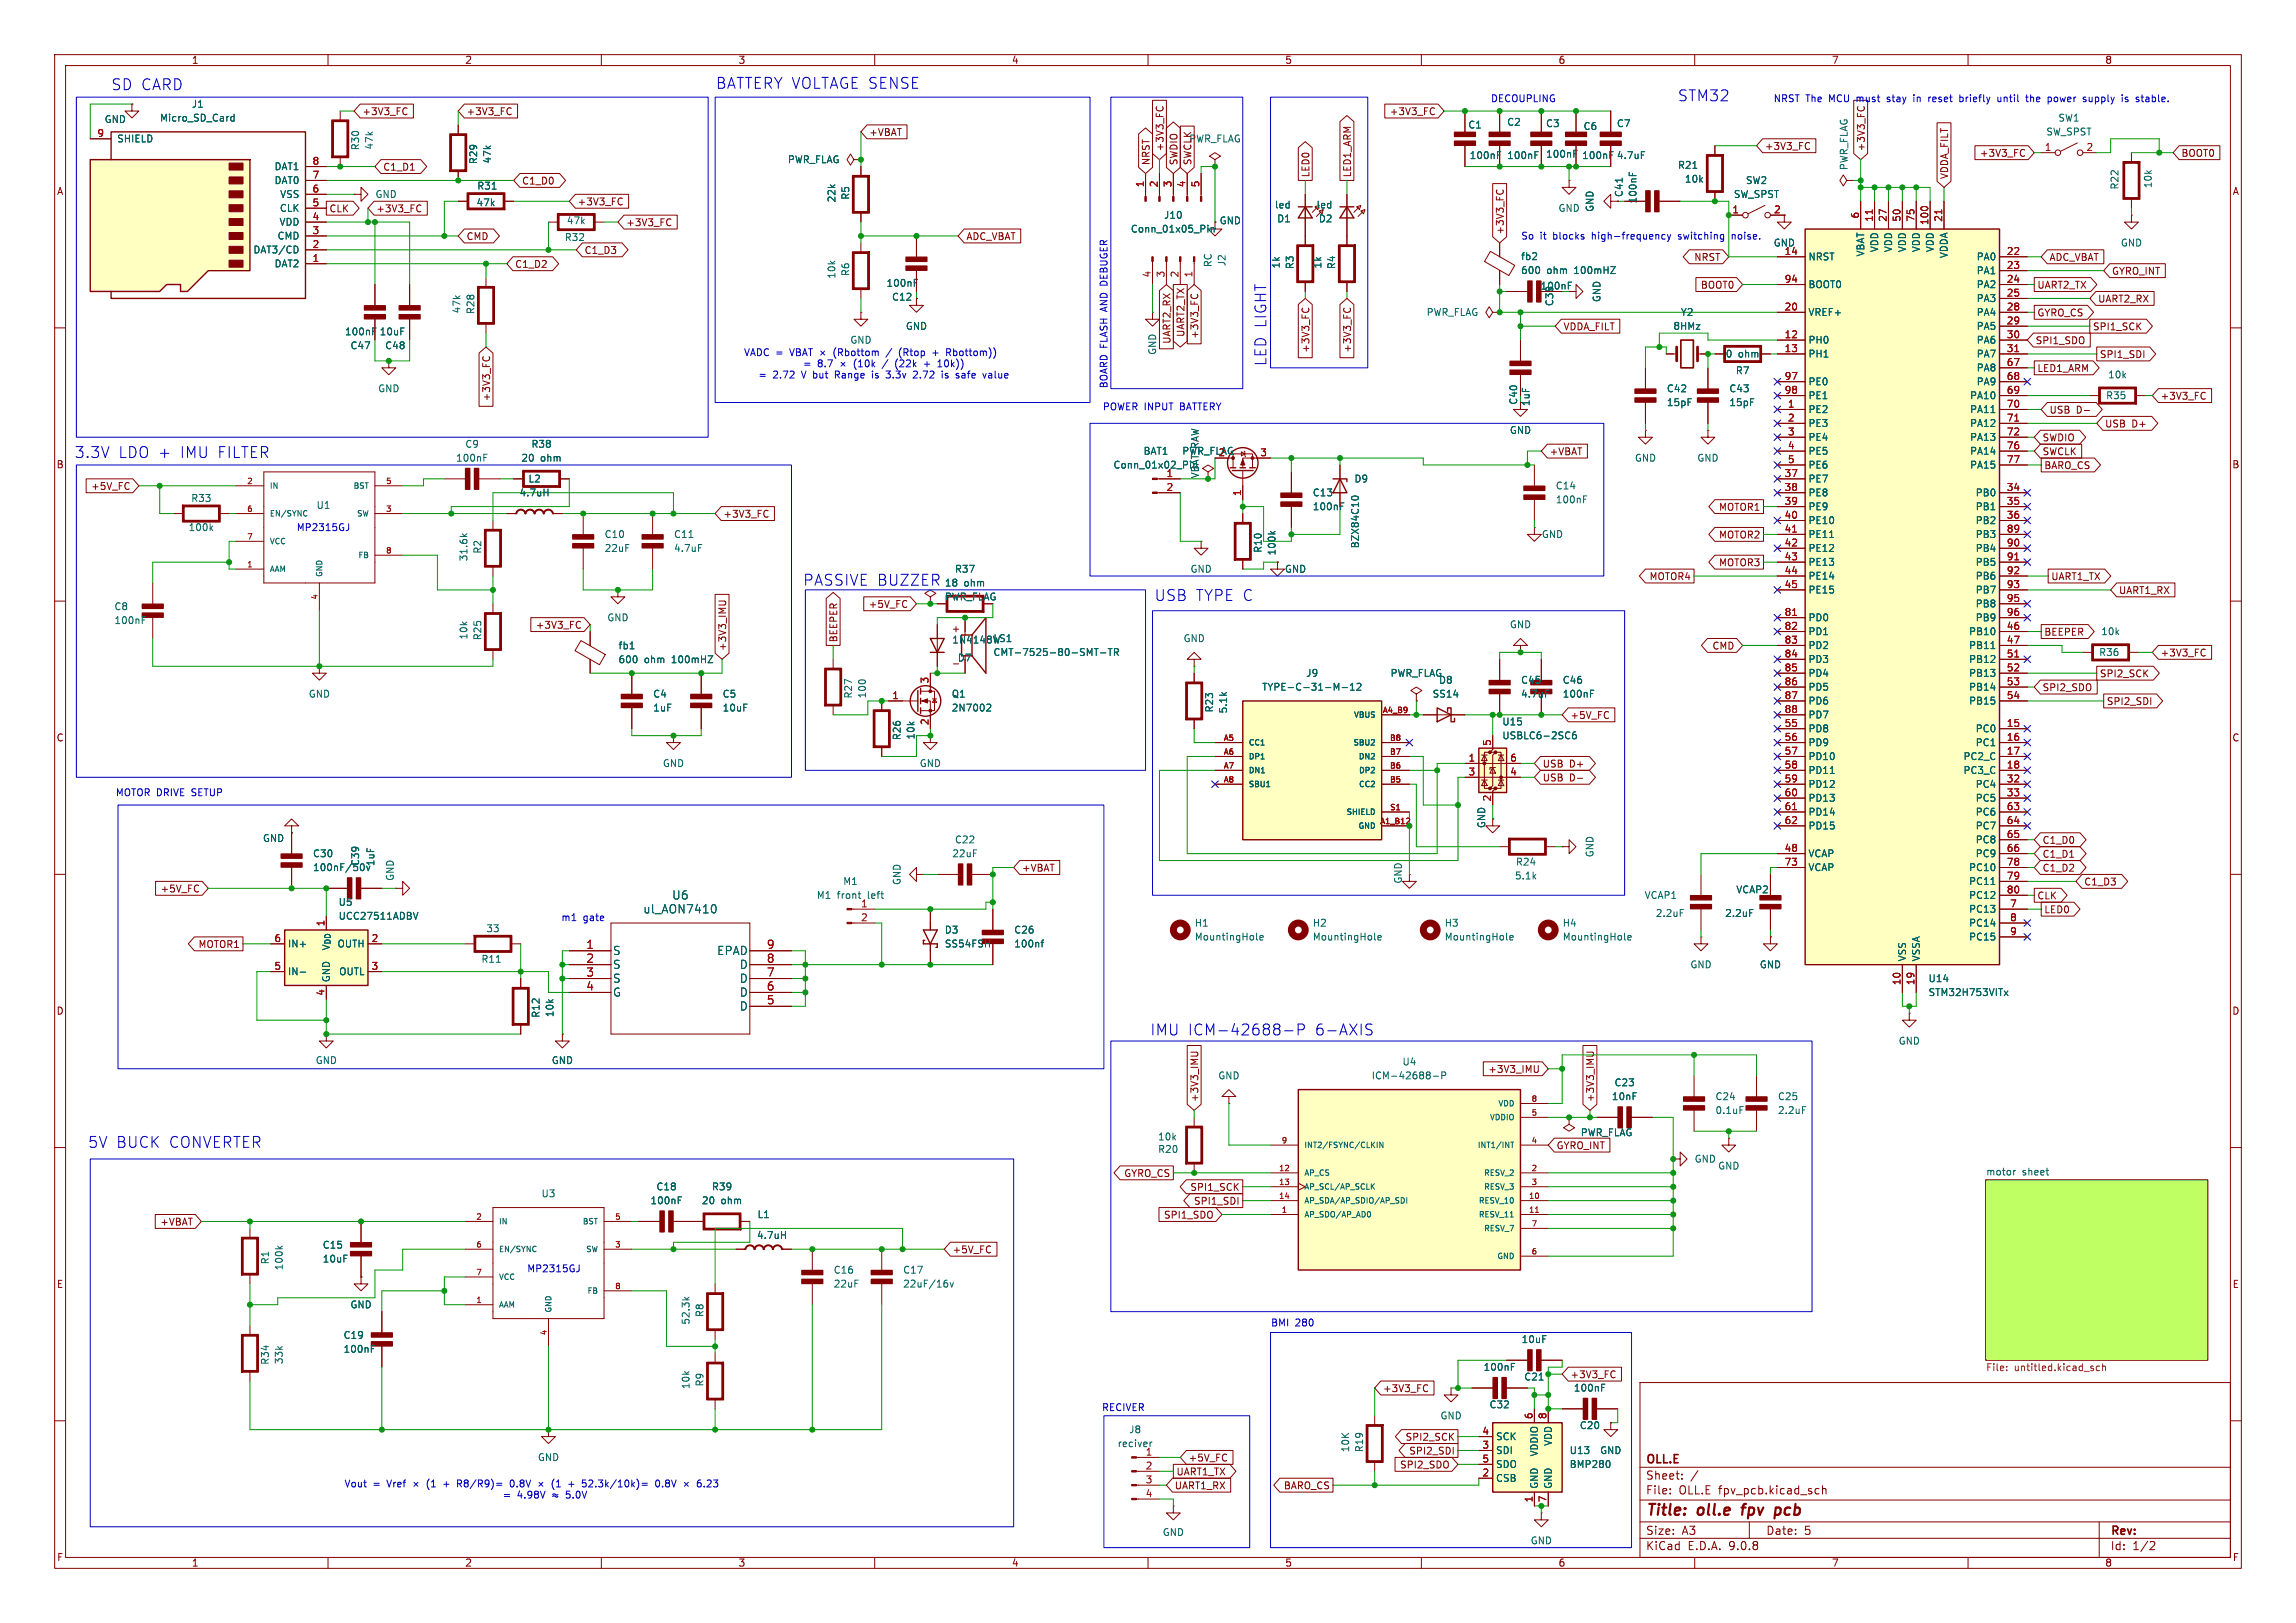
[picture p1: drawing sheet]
<svg xmlns="http://www.w3.org/2000/svg" width="420mm" height="297mm" viewBox="0 0 420 297" stroke-linecap="round" stroke-linejoin="round" font-family="sans-serif">
<defs><g id="words">
<g font-size="2.8" fill="#0000c2">
<text x="20.3" y="16.7">SD CARD</text>
<text x="130.9" y="16.5">BATTERY VOLTAGE SENSE</text>
<text x="306.9" y="18.8">STM32</text>
<text x="231.9" y="67" transform="rotate(-90 231.9 67)">LED LIGHT</text>
<text x="13.6" y="84">3.3V</text>
<text x="21.7" y="84">LDO +</text>
<text x="33" y="84">IMU FILTER</text>
<text x="146.9" y="107.4">PASSIVE BUZZER</text>
<text x="211.1" y="110.2">USB TYPE C</text>
<text x="210.4" y="189.7">IMU ICM-42688-P</text>
<text x="240.6" y="189.7">6-AXIS</text>
<text x="16.1" y="210.3">5V BUCK CONVERTER</text>
</g>
<g font-size="2.8" fill="#840000">
<text x="301" y="277.9">Title:</text>
<text x="310.6" y="277.9">oll.e</text>
<text x="319.5" y="277.9">fpv</text>
<text x="326.3" y="277.9">pcb</text>
</g>
<g font-size="2.1" fill="#006464">
<text x="117.6" y="167.4">ul_AON7410</text>
<text x="122.9" y="164.8">U6</text>
<text x="112" y="175">S</text>
<text x="112" y="177.5">S</text>
<text x="131.1" y="175">EPAD</text>
<text x="135.2" y="177.5">D</text>
<text x="112" y="180">S</text>
<text x="112" y="182.6">G</text>
<text x="135.2" y="180">D</text>
<text x="135.2" y="182.6">D</text>
<text x="135.2" y="185.1">D</text>
</g>
<g font-size="2.1" fill="#a90000">
<text x="107.2" y="173.7">1</text>
<text x="140.2" y="173.7">9</text>
<text x="107.2" y="176.3">2</text>
<text x="107.2" y="178.8">3</text>
<text x="140.2" y="176.3">8</text>
<text x="140.2" y="178.8">7</text>
<text x="107.2" y="181.4">4</text>
<text x="140.2" y="181.4">6</text>
<text x="140.2" y="183.9">5</text>
</g>
<g font-size="2.1" fill="#840000">
<text x="301" y="268.2">OLL.E</text>
<text x="301" y="273.7">File:</text>
<text x="301" y="271">Sheet:</text>
<text x="307.1" y="273.7">OLL.E fpv_pcb.kicad_sch</text>
<text x="301" y="281.1">Size:</text>
<text x="307.6" y="281.1">A3</text>
<text x="323" y="281.1">Date:</text>
<text x="330" y="281.1">5</text>
<text x="386" y="281.3">Rev:</text>
<text x="301" y="283.9">KiCad</text>
<text x="308.7" y="283.9">E.D.A.</text>
<text x="316.3" y="283.9">9.0.8</text>
<text x="386" y="283.9">Id:</text>
<text x="390.1" y="283.9">1/2</text>
</g>
<g font-size="1.8" fill="#840000">
<text x="35" y="11.9">1</text>
<text x="85" y="11.9">2</text>
<text x="135" y="11.9">3</text>
<text x="185" y="11.9">4</text>
<text x="235" y="11.9">5</text>
<text x="285" y="11.9">6</text>
<text x="335" y="11.9">7</text>
<text x="385" y="11.9">8</text>
<text x="66.2" y="21.3">+3V3_FC</text>
<text x="85.2" y="21.3">+3V3_FC</text>
<text x="254.1" y="21.3">+3V3_FC</text>
<text x="158.9" y="25.1">+VBAT</text>
<text x="213" y="27.8" transform="rotate(-90 213 27.8)">+3V3_FC</text>
<text x="322.7" y="27.6">+3V3_FC</text>
<text x="341.3" y="27.8" transform="rotate(-90 341.3 27.8)">+3V3_FC</text>
<text x="362.1" y="28.9">+3V3_FC</text>
<text x="398.9" y="28.9">BOOT0</text>
<text x="10.3" y="35.9">A</text>
<text x="70" y="31.4">C1_D1</text>
<text x="95.4" y="34">C1_D0</text>
<text x="210.5" y="30.3" transform="rotate(-90 210.5 30.3)">NRST</text>
<text x="215.6" y="30.3" transform="rotate(-90 215.6 30.3)">SWDIO</text>
<text x="218.1" y="30.3" transform="rotate(-90 218.1 30.3)">SWCLK</text>
<text x="239.7" y="32.5" transform="rotate(-90 239.7 32.5)">LED0</text>
<text x="247.3" y="32.5" transform="rotate(-90 247.3 32.5)">LED1_ARM</text>
<text x="356.6" y="32.9" transform="rotate(-90 356.6 32.9)">VDDA_FILT</text>
<text x="408.3" y="35.9">A</text>
<text x="60.2" y="39.1">CLK</text>
<text x="68.7" y="39.1">+3V3_FC</text>
<text x="105.6" y="37.8">+3V3_FC</text>
<text x="114.5" y="41.6">+3V3_FC</text>
<text x="85.2" y="44.1">CMD</text>
<text x="106.8" y="46.7">C1_D3</text>
<text x="176.7" y="44.1">ADC_VBAT</text>
<text x="275.3" y="43" transform="rotate(-90 275.3 43)">+3V3_FC</text>
<text x="309.8" y="47.9">NRST</text>
<text x="374.8" y="47.9">ADC_VBAT</text>
<text x="94.1" y="49.2">C1_D2</text>
<text x="281.7" y="53.2">100nF</text>
<text x="311" y="53">BOOT0</text>
<text x="372.6" y="53">UART2_TX</text>
<text x="386.2" y="50.5">GYRO_INT</text>
<text x="372.6" y="58.1">GYRO_CS</text>
<text x="383.7" y="55.6">UART2_RX</text>
<text x="214.3" y="63" transform="rotate(-90 214.3 63)">UART2_RX</text>
<text x="216.9" y="61.8" transform="rotate(-90 216.9 61.8)">UART2_TX</text>
<text x="219.4" y="62.1" transform="rotate(-90 219.4 62.1)">+3V3_FC</text>
<text x="239.7" y="64.6" transform="rotate(-90 239.7 64.6)">+3V3_FC</text>
<text x="247.3" y="64.6" transform="rotate(-90 247.3 64.6)">+3V3_FC</text>
<text x="285.9" y="60.6">VDDA_FILT</text>
<text x="372.3" y="63.2">SPI1_SDO</text>
<text x="382.7" y="60.6">SPI1_SCK</text>
<text x="384" y="65.7">SPI1_SDI</text>
<text x="372.6" y="68.3">LED1_ARM</text>
<text x="89.9" y="73.5" transform="rotate(-90 89.9 73.5)">+3V3_FC</text>
<text x="280" y="74.4" transform="rotate(-90 280 74.4)">1uF</text>
<text x="374.8" y="75.9">USB</text>
<text x="395.1" y="73.3">+3V3_FC</text>
<text x="216.2" y="83.4">PWR_FLAG</text>
<text x="283.4" y="83.5">+VBAT</text>
<text x="373.5" y="83.5">SWCLK</text>
<text x="373.5" y="81">SWDIO</text>
<text x="385" y="78.4">USB</text>
<text x="389.9" y="78.4">D+</text>
<text x="10.3" y="85.9">B</text>
<text x="16.6" y="89.9">+5V_FC</text>
<text x="373.9" y="86">BARO_CS</text>
<text x="408.2" y="85.9">B</text>
<text x="132.2" y="94.9">+3V3_FC</text>
<text x="314.3" y="93.7">MOTOR1</text>
<text x="314.3" y="98.7">MOTOR2</text>
<text x="301.6" y="106.4">MOTOR4</text>
<text x="314.3" y="103.8">MOTOR3</text>
<text x="375.1" y="106.4">UART1_TX</text>
<text x="158.8" y="111.4">+5V_FC</text>
<text x="387.5" y="108.9">UART1_RX</text>
<text x="97.9" y="115.3">+3V3_FC</text>
<text x="133" y="119.2" transform="rotate(-90 133 119.2)">+3V3_IMU</text>
<text x="153.4" y="117.6" transform="rotate(-90 153.4 117.6)">BEEPER</text>
<text x="313.1" y="119.1">CMD</text>
<text x="373.9" y="116.5">BEEPER</text>
<text x="384" y="124.1">SPI2_SCK</text>
<text x="395.1" y="120.3">+3V3_FC</text>
<text x="287.2" y="131.8">+5V_FC</text>
<text x="373.5" y="126.7">SPI2_SDO</text>
<text x="385.3" y="129.2">SPI2_SDI</text>
<text x="10.3" y="135.9">C</text>
<text x="408.2" y="135.9">C</text>
<text x="282.1" y="143.2">USB</text>
<text x="282.1" y="140.7">USB</text>
<text x="287.1" y="140.7">D+</text>
<text x="373.5" y="154.6">C1_D0</text>
<text x="186.8" y="159.7">+VBAT</text>
<text x="373.5" y="157.2">C1_D1</text>
<text x="373.5" y="159.7">C1_D2</text>
<text x="29.3" y="163.5">+5V_FC</text>
<text x="372.6" y="164.8">CLK</text>
<text x="373.9" y="167.3">LED0</text>
<text x="381.2" y="162.2">C1_D3</text>
<text x="36.2" y="173.7">MOTOR1</text>
<text x="10.3" y="185.9">D</text>
<text x="408.2" y="185.9">D</text>
<text x="272.1" y="196.5">+3V3_IMU</text>
<text x="219.4" y="201.8" transform="rotate(-90 219.4 201.8)">+3V3_IMU</text>
<text x="291.8" y="201.8" transform="rotate(-90 291.8 201.8)">+3V3_IMU</text>
<text x="205.5" y="215.6">GYRO_CS</text>
<text x="284.6" y="210.5">GYRO_INT</text>
<text x="217.6" y="218.1">SPI1_SCK</text>
<text x="218.3" y="220.7">SPI1_SDI</text>
<text x="29.2" y="224.5">+VBAT</text>
<text x="212.8" y="223.2">SPI1_SDO</text>
<text x="174.1" y="229.6">+5V_FC</text>
<text x="10.3" y="235.9">E</text>
<text x="408.3" y="235.9">E</text>
<text x="252.9" y="255">+3V3_FC</text>
<text x="287.2" y="252.4">+3V3_FC</text>
<text x="257" y="263.8">SPI2_SCK</text>
<text x="217.3" y="267.7">+5V_FC</text>
<text x="256" y="268.9">SPI2_SDO</text>
<text x="257.7" y="266.4">SPI2_SDI</text>
<text x="214.8" y="272.7">UART1_RX</text>
<text x="215.1" y="270.2">UART1_TX</text>
<text x="234.8" y="272.7">BARO_CS</text>
<text x="10.3" y="285.9">F</text>
<text x="35" y="286.9">1</text>
<text x="85" y="286.9">2</text>
<text x="135" y="286.9">3</text>
<text x="185" y="286.9">4</text>
<text x="235" y="286.9">5</text>
<text x="285" y="286.9">6</text>
<text x="335" y="286.9">7</text>
<text x="385" y="286.9">8</text>
<text x="408.3" y="285.9">F</text>
</g>
<g font-size="1.8" fill="#006464">
<text x="19" y="22.7">GND</text>
<text x="29.2" y="22.5">Micro_SD_Card</text>
<text x="35" y="19.9">J1</text>
<text x="268.5" y="23.7">C1</text>
<text x="275.6" y="23.2">C2</text>
<text x="282.7" y="23.5">C3</text>
<text x="289.6" y="24">C6</text>
<text x="295.7" y="23.5">C7</text>
<text x="376.4" y="22.5">SW1</text>
<text x="21.3" y="26.3">SHIELD</text>
<text x="65.9" y="27.6" transform="rotate(-90 65.9 27.6)">R30</text>
<text x="68.4" y="27.5" transform="rotate(-90 68.4 27.5)">47k</text>
<text x="217.4" y="26.3">PWR_FLAG</text>
<text x="268.7" y="29.3">100nF</text>
<text x="275.6" y="29.3">100nF</text>
<text x="282.7" y="29.1">100nF</text>
<text x="289.3" y="29.3">100nF</text>
<text x="295.7" y="29.3">4.7uF</text>
<text x="374.2" y="25">SW_SPST</text>
<text x="50.1" y="33.9">DAT0</text>
<text x="50.1" y="31.3">DAT1</text>
<text x="87.2" y="34.9">R31</text>
<text x="87.5" y="30.1" transform="rotate(-90 87.5 30.1)">R29</text>
<text x="90" y="30" transform="rotate(-90 90 30)">47k</text>
<text x="144" y="30.1">PWR_FLAG</text>
<text x="306.8" y="31.1">R21</text>
<text x="308.1" y="33.6">10k</text>
<text x="319.3" y="33.9">SW2</text>
<text x="338.2" y="31.2" transform="rotate(-90 338.2 31.2)">PWR_FLAG</text>
<text x="387.7" y="34.8" transform="rotate(-90 387.7 34.8)">R22</text>
<text x="393.8" y="34.5" transform="rotate(-90 393.8 34.5)">10k</text>
<text x="51" y="41.5">VDD</text>
<text x="51.1" y="39">CLK</text>
<text x="51.2" y="36.4">VSS</text>
<text x="68.6" y="36.4">GND</text>
<text x="87.1" y="37.9">47k</text>
<text x="103.6" y="41.2">47k</text>
<text x="153" y="37.1" transform="rotate(-90 153 37.1)">22k</text>
<text x="155.5" y="36.6" transform="rotate(-90 155.5 36.6)">R5</text>
<text x="212.8" y="40.2">J10</text>
<text x="223" y="41.2">GND</text>
<text x="233.1" y="38.4">led</text>
<text x="233.5" y="40.9">D1</text>
<text x="240.7" y="38.4">led</text>
<text x="241.1" y="40.9">D2</text>
<text x="285" y="39">GND</text>
<text x="291.7" y="38.9" transform="rotate(-90 291.7 38.9)">GND</text>
<text x="297" y="36.2" transform="rotate(-90 297 36.2)">C41</text>
<text x="299.6" y="37.3" transform="rotate(-90 299.6 37.3)">100nF</text>
<text x="317.1" y="36.4">SW_SPST</text>
<text x="46.3" y="46.6">DAT3/CD</text>
<text x="50.7" y="44">CMD</text>
<text x="103.2" y="44.3">R32</text>
<text x="206.8" y="42.8">Conn_01x05_Pin</text>
<text x="278.1" y="47.8">fb2</text>
<text x="324.4" y="45.3">GND</text>
<text x="326.3" y="46.7">14</text>
<text x="330.7" y="47.9">NRST</text>
<text x="341.2" y="47" transform="rotate(-90 341.2 47)">VBAT</text>
<text x="343.8" y="46.2" transform="rotate(-90 343.8 46.2)">VDD</text>
<text x="346.3" y="46.2" transform="rotate(-90 346.3 46.2)">VDD</text>
<text x="348.8" y="46.2" transform="rotate(-90 348.8 46.2)">VDD</text>
<text x="351.4" y="46.2" transform="rotate(-90 351.4 46.2)">VDD</text>
<text x="353.9" y="46.2" transform="rotate(-90 353.9 46.2)">VDD</text>
<text x="356.5" y="47.3" transform="rotate(-90 356.5 47.3)">VDDA</text>
<text x="361.5" y="47.9">PA0</text>
<text x="387.9" y="45.3">GND</text>
<text x="50.1" y="49.1">DAT2</text>
<text x="153" y="51.1" transform="rotate(-90 153 51.1)">10k</text>
<text x="155.5" y="50.6" transform="rotate(-90 155.5 50.6)">R6</text>
<text x="162.1" y="52.7">100nF</text>
<text x="221.8" y="49" transform="rotate(-90 221.8 49)">RC</text>
<text x="224.4" y="48.8" transform="rotate(-90 224.4 48.8)">J2</text>
<text x="234.3" y="49.2" transform="rotate(-90 234.3 49.2)">1k</text>
<text x="236.8" y="49.3" transform="rotate(-90 236.8 49.3)">R3</text>
<text x="241.9" y="49.2" transform="rotate(-90 241.9 49.2)">1k</text>
<text x="244.4" y="49.3" transform="rotate(-90 244.4 49.3)">R4</text>
<text x="278.1" y="50.3">600</text>
<text x="282.9" y="50.3">ohm</text>
<text x="288.1" y="50.3">100mHZ</text>
<text x="330.7" y="52.9">BOOT0</text>
<text x="361.5" y="50.4">PA1</text>
<text x="361.5" y="52.9">PA2</text>
<text x="84.4" y="57.5" transform="rotate(-90 84.4 57.5)">47k</text>
<text x="87" y="57.6" transform="rotate(-90 87 57.6)">R28</text>
<text x="163.1" y="55.2">C12</text>
<text x="260.9" y="58">PWR_FLAG</text>
<text x="284.3" y="56.1" transform="rotate(-90 284.3 56.1)">C38</text>
<text x="293" y="55.4" transform="rotate(-90 293 55.4)">GND</text>
<text x="307.4" y="58">Y2</text>
<text x="330.7" y="58">VREF+</text>
<text x="361.5" y="55.5">PA3</text>
<text x="361.5" y="58">PA4</text>
<text x="63" y="61.6">100nF</text>
<text x="64" y="64.1">C47</text>
<text x="69.4" y="61.6">10uF</text>
<text x="70.4" y="64.1">C48</text>
<text x="155.4" y="63.1">GND</text>
<text x="165.6" y="60.6">GND</text>
<text x="211.7" y="65" transform="rotate(-90 211.7 65)">GND</text>
<text x="306" y="60.6">8HMz</text>
<text x="315.6" y="65.6">0</text>
<text x="318" y="65.6">ohm</text>
<text x="330.7" y="63.1">PH0</text>
<text x="330.7" y="65.6">PH1</text>
<text x="361.5" y="60.6">PA5</text>
<text x="361.5" y="63.1">PA6</text>
<text x="361.5" y="65.6">PA7</text>
<text x="69.1" y="72">GND</text>
<text x="304.8" y="72">C42</text>
<text x="316.2" y="72">C43</text>
<text x="317.4" y="68.7">R7</text>
<text x="330.7" y="70.7">PE0</text>
<text x="361.5" y="68.2">PA8</text>
<text x="361.5" y="70.7">PA9</text>
<text x="385.5" y="69.4">10k</text>
<text x="277.7" y="74.2" transform="rotate(-90 277.7 74.2)">C40</text>
<text x="304.8" y="74.5">15pF</text>
<text x="316.2" y="74.5">15pF</text>
<text x="330.7" y="73.3">PE1</text>
<text x="330.7" y="75.8">PE2</text>
<text x="360.3" y="73.3">PA10</text>
<text x="360.3" y="75.8">PA11</text>
<text x="385.1" y="73.3">R35</text>
<text x="85" y="82.1">C9</text>
<text x="97.1" y="82.1">R38</text>
<text x="209.1" y="83.4">BAT1</text>
<text x="276.1" y="79.6">GND</text>
<text x="330.7" y="78.3">PE3</text>
<text x="330.7" y="80.9">PE4</text>
<text x="330.7" y="83.4">PE5</text>
<text x="360.3" y="78.3">PA12</text>
<text x="360.3" y="80.9">PA13</text>
<text x="360.3" y="83.4">PA14</text>
<text x="83.3" y="84.7">100nF</text>
<text x="95.3" y="84.7">20</text>
<text x="96.6" y="88.5">L2</text>
<text x="98.9" y="84.7">ohm</text>
<text x="203.6" y="86">Conn_01x02_Pin</text>
<text x="219.4" y="87.6" transform="rotate(-90 219.4 87.6)">VBAT_RAW</text>
<text x="247.7" y="88.5">D9</text>
<text x="284.5" y="89.8">C14</text>
<text x="299" y="84.7">GND</text>
<text x="310.4" y="84.7">GND</text>
<text x="330.7" y="86">PE6</text>
<text x="330.7" y="88.5">PE7</text>
<text x="360.3" y="86">PA15</text>
<text x="34.9" y="92">R33</text>
<text x="57.8" y="93.3">U1</text>
<text x="94.9" y="91">4.7uH</text>
<text x="240" y="93.6">100nF</text>
<text x="240" y="91">C13</text>
<text x="284.5" y="92.3">100nF</text>
<text x="330.7" y="91">PE8</text>
<text x="330.7" y="93.6">PE9</text>
<text x="361.3" y="91">PB0</text>
<text x="361.3" y="93.6">PB1</text>
<text x="34.4" y="97.4">100k</text>
<text x="88.2" y="101.4" transform="rotate(-90 88.2 101.4)">R2</text>
<text x="110.5" y="98.7">C10</text>
<text x="110.5" y="101.2">22uF</text>
<text x="123.2" y="98.7">C11</text>
<text x="123.2" y="101.2">4.7uF</text>
<text x="231" y="101.3" transform="rotate(-90 231 101.3)">R10</text>
<text x="233.5" y="101.7" transform="rotate(-90 233.5 101.7)">100k</text>
<text x="248.8" y="100.4" transform="rotate(-90 248.8 100.4)">BZX84C10</text>
<text x="281.9" y="98.7">GND</text>
<text x="330.7" y="96.1">PE10</text>
<text x="330.7" y="98.7">PE11</text>
<text x="330.7" y="101.2">PE12</text>
<text x="361.3" y="96.1">PB2</text>
<text x="361.3" y="98.7">PB3</text>
<text x="361.3" y="101.2">PB4</text>
<text x="85.7" y="102.8" transform="rotate(-90 85.7 102.8)">31.6k</text>
<text x="172.7" y="107.5">18</text>
<text x="174.6" y="105">R37</text>
<text x="176.3" y="107.5">ohm</text>
<text x="217.7" y="105">GND</text>
<text x="234.9" y="105">GND</text>
<text x="330.7" y="103.7">PE13</text>
<text x="330.7" y="106.3">PE14</text>
<text x="361.3" y="103.7">PB5</text>
<text x="361.3" y="106.3">PB6</text>
<text x="20.8" y="111.9">C8</text>
<text x="111" y="113.9">GND</text>
<text x="172.7" y="110.1">PWR_FLAG</text>
<text x="330.7" y="108.8">PE15</text>
<text x="330.7" y="113.9">PD0</text>
<text x="361.3" y="108.8">PB7</text>
<text x="361.3" y="111.4">PB8</text>
<text x="361.3" y="113.9">PB9</text>
<text x="20.8" y="114.4">100nF</text>
<text x="85.7" y="117.1" transform="rotate(-90 85.7 117.1)">10k</text>
<text x="88.2" y="117.3" transform="rotate(-90 88.2 117.3)">R25</text>
<text x="113" y="119">fb1</text>
<text x="174" y="116">+</text>
<text x="174.1" y="118">1N4148WLS1</text>
<text x="216.4" y="117.7">GND</text>
<text x="276.1" y="115.2">GND</text>
<text x="330.7" y="116.4">PD1</text>
<text x="330.7" y="119">PD2</text>
<text x="360.1" y="116.4">PB10</text>
<text x="360.1" y="119">PB11</text>
<text x="384.3" y="116.4">10k</text>
<text x="113" y="121.6">600</text>
<text x="117.8" y="121.6">ohm</text>
<text x="123" y="121.6">100mHZ</text>
<text x="175.1" y="121.3">D7</text>
<text x="181.6" y="120.2">CMT-7525-80-SMT-TR</text>
<text x="238.8" y="124.1">J9</text>
<text x="254.3" y="124.1">PWR_FLAG</text>
<text x="263.1" y="125.3">D8</text>
<text x="278.1" y="125.3">C45</text>
<text x="285.8" y="125.3">C46</text>
<text x="330.7" y="121.5">PD3</text>
<text x="330.7" y="124.1">PD4</text>
<text x="360.1" y="121.5">PB12</text>
<text x="360.1" y="124.1">PB13</text>
<text x="383.9" y="120.2">R36</text>
<text x="56.4" y="127.9">GND</text>
<text x="119.4" y="127.9">C4</text>
<text x="119.4" y="130.4">1uF</text>
<text x="132.1" y="127.9">C5</text>
<text x="132.1" y="130.4">10uF</text>
<text x="156.1" y="127.9" transform="rotate(-90 156.1 127.9)">R27</text>
<text x="158.6" y="127.9" transform="rotate(-90 158.6 127.9)">100</text>
<text x="174" y="127.9">Q1</text>
<text x="174" y="130.4">2N7002</text>
<text x="222.1" y="130.5" transform="rotate(-90 222.1 130.5)">R23</text>
<text x="224.6" y="130.7" transform="rotate(-90 224.6 130.7)">5.1k</text>
<text x="230.8" y="126.6">TYPE-C-31-M-12</text>
<text x="262" y="127.9">SS14</text>
<text x="278.1" y="127.9">4.7uF</text>
<text x="285.8" y="127.9">100nF</text>
<text x="330.7" y="126.6">PD5</text>
<text x="330.7" y="129.1">PD6</text>
<text x="330.7" y="131.7">PD7</text>
<text x="360.1" y="126.6">PB14</text>
<text x="360.1" y="129.1">PB15</text>
<text x="164.9" y="135.6" transform="rotate(-90 164.9 135.6)">R26</text>
<text x="167.5" y="135.4" transform="rotate(-90 167.5 135.4)">10k</text>
<text x="274.7" y="132.9">U15</text>
<text x="274.7" y="135.5">USBLC6-2SC6</text>
<text x="330.7" y="134.2">PD8</text>
<text x="330.7" y="136.8">PD9</text>
<text x="361.3" y="134.2">PC0</text>
<text x="361.3" y="136.8">PC1</text>
<text x="121.2" y="140.6">GND</text>
<text x="168.1" y="140.6">GND</text>
<text x="330.7" y="139.3">PD10</text>
<text x="330.7" y="141.8">PD11</text>
<text x="359.1" y="139.3">PC2_C</text>
<text x="359.1" y="141.8">PC3_C</text>
<text x="330.7" y="144.4">PD12</text>
<text x="330.7" y="146.9">PD13</text>
<text x="330.7" y="149.5">PD14</text>
<text x="361.3" y="144.4">PC4</text>
<text x="361.3" y="146.9">PC5</text>
<text x="361.3" y="149.5">PC6</text>
<text x="48" y="154.3">GND</text>
<text x="174.6" y="154.5">C22</text>
<text x="271.9" y="151.6" transform="rotate(-90 271.9 151.6)">GND</text>
<text x="330.7" y="152">PD15</text>
<text x="361.3" y="152">PC7</text>
<text x="361.3" y="154.5">PC8</text>
<text x="57.2" y="157.1">C30</text>
<text x="57.2" y="159.6">100nF/50v</text>
<text x="65.9" y="158.6" transform="rotate(-90 65.9 158.6)">C39</text>
<text x="68.7" y="158.6" transform="rotate(-90 68.7 158.6)">1uF</text>
<text x="72.2" y="161.3" transform="rotate(-90 72.2 161.3)">GND</text>
<text x="174.1" y="157.1">22uF</text>
<text x="256.6" y="161.8" transform="rotate(-90 256.6 161.8)">GND</text>
<text x="277" y="161.1">5.1k</text>
<text x="277.2" y="158.6">R24</text>
<text x="291.7" y="157" transform="rotate(-90 291.7 157)">GND</text>
<text x="330.7" y="157.1">VCAP</text>
<text x="330.7" y="159.6">VCAP</text>
<text x="360.1" y="159.6">PC10</text>
<text x="361.3" y="157.1">PC9</text>
<text x="61.8" y="166">U5</text>
<text x="149.3" y="164.7">M1</text>
<text x="153.1" y="164.7">front</text>
<text x="154.1" y="162.2">M1</text>
<text x="157.4" y="166.1">1</text>
<text x="158.8" y="164.7">left</text>
<text x="164.9" y="162.1" transform="rotate(-90 164.9 162.1)">GND</text>
<text x="300.7" y="164.7">VCAP1</text>
<text x="302.8" y="168">2.2uF</text>
<text x="315.5" y="168">2.2uF</text>
<text x="317.5" y="163.7">VCAP2</text>
<text x="360.1" y="162.2">PC11</text>
<text x="360.1" y="164.7">PC12</text>
<text x="360.1" y="167.2">PC13</text>
<text x="52.6" y="173.6">IN+</text>
<text x="61.6" y="173.6">OUTH</text>
<text x="61.8" y="168.5">UCC27511ADBV</text>
<text x="88.9" y="170.8">33</text>
<text x="172.7" y="171">D3</text>
<text x="172.7" y="173.6">SS54FSH</text>
<text x="185.4" y="171">C26</text>
<text x="185.4" y="173.6">100nf</text>
<text x="218.4" y="169.8">H1</text>
<text x="218.4" y="172.3">MountingHole</text>
<text x="240" y="169.8">H2</text>
<text x="240" y="172.3">MountingHole</text>
<text x="264.2" y="169.8">H3</text>
<text x="264.2" y="172.3">MountingHole</text>
<text x="285.8" y="169.8">H4</text>
<text x="285.8" y="172.3">MountingHole</text>
<text x="360.1" y="169.8">PC14</text>
<text x="360.1" y="172.3">PC15</text>
<text x="52.6" y="178.7">IN-</text>
<text x="60.6" y="179.8" transform="rotate(-90 60.6 179.8)">GND</text>
<text x="60.6" y="174.1" transform="rotate(-90 60.6 174.1)">V_{DD}</text>
<text x="61.9" y="178.7">OUTL</text>
<text x="88" y="176.4">R11</text>
<text x="309.1" y="177.4">GND</text>
<text x="321.8" y="177.4">GND</text>
<text x="348.8" y="176" transform="rotate(-90 348.8 176)">VSS</text>
<text x="351.4" y="176" transform="rotate(-90 351.4 176)">VSSA</text>
<text x="352.7" y="179.9">U14</text>
<text x="352.7" y="182.5">STM32H753VITx</text>
<text x="98.9" y="186.4" transform="rotate(-90 98.9 186.4)">R12</text>
<text x="101.4" y="186.2" transform="rotate(-90 101.4 186.2)">10k</text>
<text x="347.2" y="191.4">GND</text>
<text x="57.7" y="194.9">GND</text>
<text x="100.8" y="194.9">GND</text>
<text x="222.8" y="197.7">GND</text>
<text x="250.8" y="197.7">ICM-42688-P</text>
<text x="256.4" y="195.2">U4</text>
<text x="294.8" y="201.5">10nF</text>
<text x="295.2" y="199">C23</text>
<text x="313.7" y="201.5">C24</text>
<text x="325.1" y="201.5">C25</text>
<text x="211.7" y="208.9">10k</text>
<text x="289.1" y="208.1">PWR_FLAG</text>
<text x="313.7" y="204.1">0.1uF</text>
<text x="325.1" y="204.1">2.2uF</text>
<text x="211.7" y="211.2">R20</text>
<text x="309.9" y="213">GND</text>
<text x="314.2" y="214.2">GND</text>
<text x="363.2" y="215.2">motor</text>
<text x="369.9" y="215.2">sheet</text>
<text x="99" y="219.3">U3</text>
<text x="118.9" y="220.6">100nF</text>
<text x="120" y="218">C18</text>
<text x="128.3" y="220.6">20</text>
<text x="130.1" y="218">R39</text>
<text x="131.9" y="220.6">ohm</text>
<text x="138.4" y="226.9">4.7uH</text>
<text x="138.5" y="223.1">L1</text>
<text x="49.4" y="231.5" transform="rotate(-90 49.4 231.5)">R1</text>
<text x="51.9" y="232.6" transform="rotate(-90 51.9 232.6)">100k</text>
<text x="58.9" y="228.7">C15</text>
<text x="58.9" y="231.2">10uF</text>
<text x="152.4" y="233.3">C16</text>
<text x="165.1" y="233.3">C17</text>
<text x="64" y="239.6">GND</text>
<text x="152.4" y="235.8">22uF</text>
<text x="165.1" y="235.8">22uF/16v</text>
<text x="62.7" y="245.2">C19</text>
<text x="126.3" y="242.5" transform="rotate(-90 126.3 242.5)">52.3k</text>
<text x="128.9" y="241.1" transform="rotate(-90 128.9 241.1)">R8</text>
<text x="278.2" y="246">10uF</text>
<text x="49.4" y="249.9" transform="rotate(-90 49.4 249.9)">R34</text>
<text x="51.9" y="249.7" transform="rotate(-90 51.9 249.7)">33k</text>
<text x="62.7" y="247.8">100nF</text>
<text x="271.3" y="251.1">100nF</text>
<text x="126.3" y="254.3" transform="rotate(-90 126.3 254.3)">10k</text>
<text x="128.9" y="253.8" transform="rotate(-90 128.9 253.8)">R9</text>
<text x="272.4" y="257.9">C32</text>
<text x="278.7" y="252.8">C21</text>
<text x="287.8" y="254.9">100nF</text>
<text x="206.5" y="262.5">J8</text>
<text x="263.4" y="259.9">GND</text>
<text x="273.6" y="263.8">SCK</text>
<text x="288.9" y="261.7">C20</text>
<text x="98.3" y="267.6">GND</text>
<text x="204.3" y="265">reciver</text>
<text x="209.5" y="266.4">1</text>
<text x="247" y="265.9" transform="rotate(-90 247 265.9)">10K</text>
<text x="249.5" y="265.9" transform="rotate(-90 249.5 265.9)">R19</text>
<text x="273.6" y="266.3">SDI</text>
<text x="273.6" y="268.8">SDO</text>
<text x="281.5" y="266.6" transform="rotate(-90 281.5 266.6)">VDDIO</text>
<text x="284.1" y="264.7" transform="rotate(-90 284.1 264.7)">VDD</text>
<text x="287" y="266.3">U13</text>
<text x="287" y="268.8">BMP280</text>
<text x="292.6" y="266.3">GND</text>
<text x="273.6" y="271.4">CSB</text>
<text x="281.5" y="272.5" transform="rotate(-90 281.5 272.5)">GND</text>
<text x="284.1" y="272.5" transform="rotate(-90 284.1 272.5)">GND</text>
<text x="212.6" y="281.3">GND</text>
<text x="279.9" y="282.8">GND</text>
</g>
<g font-size="1.8" fill="#0000c2">
<text x="272.6" y="18.9">DECOUPLING</text>
<text x="324.4" y="18.9">NRST The</text>
<text x="334.7" y="18.9">MCU</text>
<text x="339.9" y="18.9">must</text>
<text x="345.7" y="18.9">stay</text>
<text x="350.7" y="18.9">in</text>
<text x="353.6" y="18.9">reset</text>
<text x="359.5" y="18.9">briefly</text>
<text x="366.7" y="18.9">until</text>
<text x="372.1" y="18.9">the</text>
<text x="376.3" y="18.9">power</text>
<text x="383" y="18.9">supply</text>
<text x="390.2" y="18.9">is</text>
<text x="393" y="18.9">stable.</text>
<text x="278.2" y="44">So</text>
<text x="281.7" y="44">it</text>
<text x="284.2" y="44">blocks</text>
<text x="291.5" y="44">high-frequency</text>
<text x="307.5" y="44">switching</text>
<text x="317.5" y="44">noise.</text>
<text x="136" y="65.4">VADC =</text>
<text x="165.3" y="65.4">(Rtop</text>
<text x="171.6" y="65.4">+</text>
<text x="174.4" y="65.4">Rbottom))</text>
<text x="142.4" y="69.5">2.72</text>
<text x="147.8" y="69.5">V but</text>
<text x="150.5" y="67.4">8.7</text>
<text x="154.2" y="69.5">Range</text>
<text x="161.2" y="69.5">is</text>
<text x="164" y="69.5">3.3v</text>
<text x="165.5" y="67.4">(22k</text>
<text x="169.2" y="69.5">2.72</text>
<text x="170.9" y="67.4">+</text>
<text x="173.7" y="67.4">10k))</text>
<text x="174.6" y="69.5">is</text>
<text x="177.4" y="69.5">safe</text>
<text x="182.6" y="69.5">value</text>
<text x="202.8" y="71.1" transform="rotate(-90 202.8 71.1)">BOARD FLASH AND DEBUGER</text>
<text x="201.6" y="75.3">POWER INPUT</text>
<text x="216" y="75.3">BATTERY</text>
<text x="54.2" y="97.4">MP2315GJ</text>
<text x="21.1" y="145.9">MOTOR DRIVE SETUP</text>
<text x="102.6" y="168.8">m1</text>
<text x="106.7" y="168.8">gate</text>
<text x="96.3" y="233">MP2315GJ</text>
<text x="232.4" y="242.9">BMI</text>
<text x="236.9" y="242.9">280</text>
<text x="201.5" y="258.4">RECIVER</text>
<text x="62.9" y="272.4">Vout</text>
<text x="68.2" y="272.4">=</text>
<text x="70.9" y="272.4">Vref</text>
<text x="81.8" y="272.4">+</text>
<text x="84.5" y="272.4">R8/R9)=</text>
<text x="94.4" y="272.4">0.8V</text>
<text x="95.6" y="274.4">4.98V</text>
<text x="102.1" y="274.4">þÿ&quot;H</text>
<text x="104.9" y="274.4">5.0V</text>
<text x="105.7" y="272.4">+</text>
<text x="108.4" y="272.4">52.3k/10k)=</text>
<text x="122" y="272.4">0.8V</text>
</g>
<g font-size="1.8" fill="#a90000">
<text x="17.7" y="25.1">9</text>
<text x="373.9" y="27.7">1</text>
<text x="381.6" y="27.7">2</text>
<text x="57.1" y="35.3">6</text>
<text x="57.1" y="32.8">7</text>
<text x="57.1" y="30.2">8</text>
<text x="209.3" y="34.4" transform="rotate(-90 209.3 34.4)">1</text>
<text x="211.8" y="34.4" transform="rotate(-90 211.8 34.4)">2</text>
<text x="214.4" y="34.4" transform="rotate(-90 214.4 34.4)">3</text>
<text x="216.9" y="34.4" transform="rotate(-90 216.9 34.4)">4</text>
<text x="219.5" y="34.4" transform="rotate(-90 219.5 34.4)">5</text>
<text x="57.1" y="40.4">4</text>
<text x="57.1" y="37.8">5</text>
<text x="316.8" y="39.1">1</text>
<text x="324.4" y="39.1">2</text>
<text x="340.1" y="40.1" transform="rotate(-90 340.1 40.1)">6</text>
<text x="342.6" y="40.7" transform="rotate(-90 342.6 40.7)">11</text>
<text x="345.2" y="40.7" transform="rotate(-90 345.2 40.7)">27</text>
<text x="347.7" y="40.7" transform="rotate(-90 347.7 40.7)">50</text>
<text x="350.3" y="40.7" transform="rotate(-90 350.3 40.7)">75</text>
<text x="352.8" y="41.3" transform="rotate(-90 352.8 41.3)">100</text>
<text x="355.3" y="40.7" transform="rotate(-90 355.3 40.7)">21</text>
<text x="57.1" y="45.5">2</text>
<text x="57.1" y="42.9">3</text>
<text x="367" y="46.7">22</text>
<text x="57.1" y="48">1</text>
<text x="210.6" y="50.9" transform="rotate(-90 210.6 50.9)">4</text>
<text x="213.1" y="50.9" transform="rotate(-90 213.1 50.9)">3</text>
<text x="215.6" y="50.9" transform="rotate(-90 215.6 50.9)">2</text>
<text x="218.2" y="50.9" transform="rotate(-90 218.2 50.9)">1</text>
<text x="326.3" y="51.8">94</text>
<text x="367" y="49.3">23</text>
<text x="367" y="51.8">24</text>
<text x="326.3" y="56.9">20</text>
<text x="367" y="54.4">25</text>
<text x="367" y="56.9">28</text>
<text x="367" y="59.4">29</text>
<text x="326.3" y="62">12</text>
<text x="326.3" y="64.5">13</text>
<text x="367" y="62">30</text>
<text x="367" y="64.5">31</text>
<text x="326.3" y="69.6">97</text>
<text x="367" y="67.1">67</text>
<text x="367" y="69.6">68</text>
<text x="326.3" y="72.1">98</text>
<text x="327" y="74.7">1</text>
<text x="327" y="77.2">2</text>
<text x="367" y="72.1">69</text>
<text x="367" y="74.7">70</text>
<text x="367" y="77.2">71</text>
<text x="222.8" y="83.6">2</text>
<text x="230.4" y="83.6">3</text>
<text x="327" y="79.8">3</text>
<text x="327" y="82.3">4</text>
<text x="367" y="79.8">72</text>
<text x="367" y="82.3">76</text>
<text x="213.3" y="87.4">1</text>
<text x="213.3" y="89.9">2</text>
<text x="326.3" y="87.4">37</text>
<text x="326.3" y="89.9">38</text>
<text x="327" y="84.8">5</text>
<text x="367" y="84.8">77</text>
<text x="367" y="89.9">34</text>
<text x="227.1" y="90.9" transform="rotate(-90 227.1 90.9)">1</text>
<text x="326.3" y="92.5">39</text>
<text x="326.3" y="95">40</text>
<text x="367" y="92.5">35</text>
<text x="367" y="95">36</text>
<text x="326.3" y="97.5">41</text>
<text x="326.3" y="100.1">42</text>
<text x="367" y="97.5">89</text>
<text x="367" y="100.1">90</text>
<text x="326.3" y="102.6">43</text>
<text x="326.3" y="105.2">44</text>
<text x="326.3" y="107.7">45</text>
<text x="367" y="102.6">91</text>
<text x="367" y="105.2">92</text>
<text x="367" y="107.7">93</text>
<text x="326.3" y="112.8">81</text>
<text x="367" y="110.2">95</text>
<text x="367" y="112.8">96</text>
<text x="326.3" y="115.3">82</text>
<text x="326.3" y="117.9">83</text>
<text x="367" y="115.3">46</text>
<text x="367" y="117.9">47</text>
<text x="169.9" y="125.2" transform="rotate(-90 169.9 125.2)">3</text>
<text x="326.3" y="120.4">84</text>
<text x="326.3" y="122.9">85</text>
<text x="326.3" y="125.5">86</text>
<text x="367" y="120.4">51</text>
<text x="367" y="122.9">52</text>
<text x="367" y="125.5">53</text>
<text x="163.1" y="128">1</text>
<text x="326.3" y="128">87</text>
<text x="326.3" y="130.6">88</text>
<text x="367" y="128">54</text>
<text x="169.9" y="132.8" transform="rotate(-90 169.9 132.8)">2</text>
<text x="272.8" y="136.6" transform="rotate(-90 272.8 136.6)">5</text>
<text x="326.3" y="133.1">55</text>
<text x="326.3" y="135.6">56</text>
<text x="367" y="133.1">15</text>
<text x="367" y="135.6">16</text>
<text x="268.5" y="139.4">1</text>
<text x="268.5" y="142">3</text>
<text x="276.2" y="139.4">6</text>
<text x="276.2" y="142">4</text>
<text x="326.3" y="138.2">57</text>
<text x="326.3" y="140.7">58</text>
<text x="326.3" y="143.3">59</text>
<text x="367" y="138.2">17</text>
<text x="367" y="140.7">18</text>
<text x="367" y="143.3">32</text>
<text x="272.8" y="146.8" transform="rotate(-90 272.8 146.8)">2</text>
<text x="326.3" y="145.8">60</text>
<text x="326.3" y="148.3">61</text>
<text x="367" y="145.8">33</text>
<text x="367" y="148.3">63</text>
<text x="326.3" y="150.9">62</text>
<text x="326.3" y="156">48</text>
<text x="367" y="150.9">64</text>
<text x="367" y="153.4">65</text>
<text x="367" y="156">66</text>
<text x="326.3" y="158.5">73</text>
<text x="367" y="158.5">78</text>
<text x="367" y="161">79</text>
<text x="367" y="163.6">80</text>
<text x="367.6" y="166.1">7</text>
<text x="50.1" y="172.5">6</text>
<text x="59.4" y="169.6" transform="rotate(-90 59.4 169.6)">1</text>
<text x="67.9" y="172.5">2</text>
<text x="157.4" y="168.7">2</text>
<text x="367.6" y="168.7">8</text>
<text x="367.6" y="171.2">9</text>
<text x="50.1" y="177.5">5</text>
<text x="67.9" y="177.5">3</text>
<text x="59.4" y="182.3" transform="rotate(-90 59.4 182.3)">4</text>
<text x="347.7" y="180.4" transform="rotate(-90 347.7 180.4)">10</text>
<text x="350.3" y="180.4" transform="rotate(-90 350.3 180.4)">19</text>
<text x="271.1" y="262.6">4</text>
<text x="280.4" y="259.8" transform="rotate(-90 280.4 259.8)">6</text>
<text x="283" y="259.8" transform="rotate(-90 283 259.8)">8</text>
<text x="209.5" y="269">2</text>
<text x="271.1" y="265.2">3</text>
<text x="271.1" y="267.7">5</text>
<text x="209.5" y="271.5">3</text>
<text x="209.5" y="274.1">4</text>
<text x="271.1" y="270.3">2</text>
<text x="280.4" y="275" transform="rotate(-90 280.4 275)">1</text>
<text x="283" y="275" transform="rotate(-90 283 275)">7</text>
</g>
<g font-size="1.8" fill="#725600">
<text x="363.2" y="251.2">File:</text>
<text x="368.4" y="251.2">untitled.kicad_sch</text>
</g>
<g font-size="1.4" fill="#a90000">
<text x="45.1" y="88.6">2</text>
<text x="70.5" y="88.6">5</text>
<text x="45.1" y="93.7">6</text>
<text x="70.5" y="93.7">3</text>
<text x="45.1" y="98.8">7</text>
<text x="70.5" y="101.3">8</text>
<text x="45.1" y="103.9">1</text>
<text x="58.2" y="109.8" transform="rotate(-90 58.2 109.8)">4</text>
<text x="252.8" y="130.6">A4_B9</text>
<text x="223.7" y="135.6">A5</text>
<text x="254.2" y="135.6">B8</text>
<text x="223.7" y="138.2">A6</text>
<text x="223.7" y="140.7">A7</text>
<text x="223.7" y="143.3">A8</text>
<text x="254.2" y="138.2">B7</text>
<text x="254.2" y="140.7">B6</text>
<text x="254.2" y="143.3">B5</text>
<text x="254.2" y="148.3">S1</text>
<text x="252.4" y="150.9">A1_B12</text>
<text x="280.1" y="201.7">8</text>
<text x="234.3" y="209.3">9</text>
<text x="280.1" y="204.2">5</text>
<text x="280.1" y="209.3">4</text>
<text x="233.9" y="214.4">12</text>
<text x="280.1" y="214.4">2</text>
<text x="233.9" y="216.9">13</text>
<text x="233.9" y="219.5">14</text>
<text x="234.3" y="222">1</text>
<text x="279.6" y="219.5">10</text>
<text x="279.6" y="222">11</text>
<text x="280.1" y="216.9">3</text>
<text x="87" y="223.3">2</text>
<text x="112.4" y="223.3">5</text>
<text x="280.1" y="224.5">7</text>
<text x="87" y="228.3">6</text>
<text x="87" y="233.4">7</text>
<text x="112.4" y="228.3">3</text>
<text x="280.1" y="229.6">6</text>
<text x="87" y="238.5">1</text>
<text x="112.4" y="236">8</text>
<text x="100.1" y="244.5" transform="rotate(-90 100.1 244.5)">4</text>
</g>
<g font-size="1.4" fill="#006464">
<text x="49.3" y="89.6">IN</text>
<text x="64.6" y="89.6">BST</text>
<text x="49.3" y="94.7">EN/SYNC</text>
<text x="65.2" y="94.7">SW</text>
<text x="49.3" y="99.8">VCC</text>
<text x="49.3" y="104.9">AAM</text>
<text x="59.2" y="105.7" transform="rotate(-90 59.2 105.7)">GND</text>
<text x="65.4" y="102.3">FB</text>
<text x="247.5" y="131.5">VBUS</text>
<text x="228.3" y="136.6">CC1</text>
<text x="247.4" y="136.6">SBU2</text>
<text x="228.3" y="139.2">DP1</text>
<text x="228.3" y="141.7">DN1</text>
<text x="248.4" y="139.2">DN2</text>
<text x="248.5" y="141.7">DP2</text>
<text x="228.3" y="144.2">SBU1</text>
<text x="246.2" y="149.3">SHIELD</text>
<text x="248.5" y="144.2">CC2</text>
<text x="248.4" y="151.9">GND</text>
<text x="274" y="202.7">VDD</text>
<text x="272.4" y="205.2">VDDIO</text>
<text x="238.5" y="210.3">INT2/FSYNC/CLKIN</text>
<text x="238.5" y="215.4">AP_CS</text>
<text x="270.2" y="210.3">INT1/INT</text>
<text x="271.3" y="215.4">RESV_2</text>
<text x="238.5" y="217.9">AP_SCL/AP_SCLK</text>
<text x="238.5" y="220.4">AP_SDA/AP_SDIO/AP_SDI</text>
<text x="270.4" y="220.4">RESV_10</text>
<text x="271.3" y="217.9">RESV_3</text>
<text x="91.2" y="224.3">IN</text>
<text x="106.5" y="224.3">BST</text>
<text x="238.5" y="223">AP_SDO/AP_AD0</text>
<text x="270.4" y="223">RESV_11</text>
<text x="271.3" y="225.5">RESV_7</text>
<text x="91.2" y="229.3">EN/SYNC</text>
<text x="107.1" y="229.3">SW</text>
<text x="273.8" y="230.6">GND</text>
<text x="91.2" y="234.4">VCC</text>
<text x="91.2" y="239.5">AAM</text>
<text x="107.3" y="237">FB</text>
<text x="101.1" y="240.3" transform="rotate(-90 101.1 240.3)">GND</text>
</g>
</g></defs>
<g fill="none" stroke="#840000" stroke-width=".18">
<path d="M10 10h400v277h-400zM12 12h396v273h-396zM60 10v2M110 10v2M160 10v2M210 10v2M260 10v2M310 10v2M360 10v2M316.2 39.4h2.6M322.8 37.6l-3 1.5M323.8 39.4h2.6"/>
<path d="M273 57.2l-.6-1.1-.6 1.1 .6 1 .6-1h1.3M274.3 57.2h.1M275.6 53.3h3.9M281.9 53.3h3.8M287 53.3h1.3v-1.2l1.3 1.2-1.3 1.3v-1.3M10 60h2M301 78.7v1.3h1.3l-1.3 1.3-1.3-1.3h1.3M301 78.7h.1M301 67.3v3.9M301 73.6v3.9M304.8 64.8h1.9M310.5 64.8h1.9"/>
<path d="M312.4 78.7v1.3h1.3l-1.3 1.3-1.3-1.3h1.3M312.4 78.7h.1M312.4 67.3v3.9M312.4 73.6v3.9M313.7 64.8h1.6M322.2 64.8h1.6M408 60h2M280.7 96.5v1.3h1.2l-1.2 1.3-1.3-1.3h1.3M280.7 96.5h.1M280.7 85.1v3.9M280.7 91.4v3.9M10 110h2"/>
<path d="M408 110h2M152.4 120.7v1.6M152.4 129.2v1.6M161.3 128.3v1.6M161.3 136.8v1.6M162.6 128.3h5.3M168.4 126.5h2.5v3.5h-2.5M168.4 128.3h1.8v5.1M170.2 134.6v1.3h1.2l-1.2 1.3-1.3-1.3h1.3M170.2 134.6h.1M170.2 123.2v3.3M170.6 127.9h.7"/>
<path d="M170.9 127.9l.4 .6h-.7zM10 160h2M408 160h2M10 210h2M363.2 215.9h40.7v33h-40.7zM408 210h2M300 253h108v32h-108zM10 260h2M300 278.5h108M300 274.5h108M300 268.5h108M305.5 273.2v.2"/>
<path d="M305.5 272.5v.1M307.7 270.5v.2M307.7 269.8v.1M310.6 269.1l-1.3 1.9M320 278.5v3M332.2 273.3h.5M332.2 272.5h.5M333.4 272.5l.2-.1 .3 .1 .1 .9M333.4 271.9v1.5M384 278.5v6.5M408 260h2M60 285v2"/>
<path d="M110 285v2M160 285v2M210 285v2M260 285v2M300 281.5h108M310 285v2M360 285v2M393.5 282.1l.5 .1 .2 .3-1 1.1h1"/>
<circle cx="319.3" cy="39.4" r=".51"/>
<circle cx="323.3" cy="39.4" r=".51"/>
</g>
<path d="M318.5 275.9h.8M318.9 275.5l-.2 1.7M324.8 276l.2-.1 .6 .1M325.4 277.1l-.5 .1" fill="none" stroke="#840000" stroke-width=".4"/>
<path d="M363.2 215.9h40.7v33h-40.7z" fill="#c0ff63" stroke="#c0ff63" stroke-width=".18"/>
<path d="M286.9 52.2h.4M286.9 51.6h.6M289.7 91.4h.4M289.7 90.7h.6M180.7 128.8l.4 .1 .1 .3-.7 .9h.7M368.7 214.2l-.4 .2" fill="none" stroke="#006464" stroke-width=".18"/>
<path d="M367.1 250.7v.1M367.1 250v.2M384.1 250h-.4l-.2 .2 .1 .6h.5M384.6 250.1l.2-.1h.3l.1 .8M384.6 249.6v1.2" fill="none" stroke="#725600" stroke-width=".18"/>
<path d="M306.7 63.5v2.5M310.5 63.5v2.5" fill="none" stroke="#840000" stroke-width=".51"/>
<path d="M307.5 62.2h2.3v5.1h-2.3z" fill="none" stroke="#840000" stroke-width=".3"/>
<g fill="#840000" stroke="#840000" stroke-width=".25">
<path d="M315.3 63.2h6.9v3.1l-.3-.3v-2.5h-6.3v2.5h6.3l.3 .3h-6.9z"/>
<path d="M299.1 71.2h3.8v.8h-3.8z"/>
<path d="M299.1 72.8h3.8v.8h-3.8z"/>
<path d="M310.5 71.2h3.8v.8h-3.8z"/>
<path d="M310.5 72.8h3.8v.8h-3.8z"/>
<path d="M278.8 90.6h3.8v.8h-3.8z"/>
<path d="M278.8 89h3.8v.7h-3.8z"/>
<path d="M150.9 122.3h3v6.9h-3l.2-.3h2.6v-6.3h-2.6v6.3l-.2 .3z"/>
<path d="M159.8 129.9h3v6.9h-3l.2-.3h2.6v-6.3h-2.6v6.3l-.2 .3z"/>
<path d="M279.5 51.4h.7v3.8h-.7z"/>
<path d="M281.1 51.4h.8v3.8h-.8z"/>
</g>
<g fill="none" stroke="#840000" stroke-width=".25">
<path d="M167.9 126.4v3.8M168.4 126v1M168.4 127.8v1M168.4 129.5v1.1"/>
<circle cx="169.3" cy="128.3" r="2.79"/>
</g>
<g fill="#840000" stroke="#840000" stroke-width=".18">
<path d="M168.7 128.3l1-.4v.8z"/>
<circle cx="170.2" cy="126.5" r=".25"/>
<circle cx="170.2" cy="130" r=".25"/>
</g>
<path d="M330.2 41.9h35.6v134.6h-35.6z" fill="#ffffc2"/>
<path d="M330.2 41.9h35.6v134.6h-35.6z" fill="none" stroke="#840000" stroke-width=".25"/>
<g fill="none" stroke="#840000" stroke-width=".18">
<path d="M64.8 35.6h1.2v-1.3l1.3 1.3-1.3 1.2v-1.2M64.8 35.6h.1M83.8 36.8h1.7M92.3 36.8h1.7M209.5 31.8v4.2M212.1 31.8v4.2M214.6 31.8v4.2M217.2 31.8v4.2M219.7 31.8v4.2M222.2 29.2l1.1-.6-1.1-.7-1 .7 1 .6v1.3M222.2 30.5h.1M294.6 36.8v-1.2l-1.2 1.2 1.2 1.3v-1.3h1.3"/>
<path d="M295.9 36.8h.1M297.2 36.8h3.9M303.5 36.8h3.8M326.4 39.4v1.2h1.3l-1.3 1.3-1.3-1.3h1.3M326.4 39.4h.1M337.8 33l-.6-1-.7 1 .7 1 .6-1h1.3M339.1 33h.1M340.4 36.8v5.1M342.9 36.8v5.1M345.4 36.8v5.1M348 36.8v5.1M350.5 36.8v5.1"/>
<path d="M353.1 36.8v5.1M355.6 36.8v5.1M373.4 27.9h2.5M380 26.2l-3.1 1.5M381 27.9h2.5M68.6 52.1v3.9M68.6 58.3v3.9M74.9 52.1v3.9M74.9 58.3v3.9M88.9 50.8v1.7M88.9 59.3v1.7M222.2 40.6v1.3h1.3l-1.3 1.3-1.2-1.3h1.2"/>
<path d="M222.2 40.6h.1M325.1 47h5.1M325.1 52.1h5.1M325.1 57.2h5.1M365.8 47h5M365.8 52.1h5M365.8 57.2h5M365.8 49.5h5M365.8 54.6h5M365.8 59.7h5M71.1 66v1.3h1.3l-1.3 1.3-1.3-1.3h1.3M71.1 66h.1"/>
<path d="M325.1 62.2h5.1M325.1 64.8h5.1M325.1 69.9h5.1M325.1 72.4h5.1M325.1 74.9h5.1M325.1 77.5h5.1M365.8 62.2h5M365.8 64.8h5M365.8 69.9h5M365.8 72.4h5M365.8 74.9h5M365.8 77.5h5"/>
<path d="M365.8 67.3h5M31.7 94h1.7M40.3 94h1.6M325.1 80h5.1M325.1 82.6h5.1M325.1 85.1h5.1M325.1 87.6h5.1M325.1 90.2h5.1M325.1 92.7h5.1M325.1 95.3h5.1M325.1 97.8h5.1M365.8 80h5"/>
<path d="M365.8 82.6h5M365.8 85.1h5M365.8 90.2h5M365.8 92.7h5M365.8 95.3h5M365.8 97.8h5M325.1 100.3h5.1M325.1 102.9h5.1M325.1 105.4h5.1M325.1 108h5.1M325.1 113h5.1M325.1 115.6h5.1"/>
<path d="M325.1 118.1h5.1M365.8 100.3h5M365.8 102.9h5M365.8 105.4h5M365.8 108h5M365.8 113h5M365.8 115.6h5M365.8 118.1h5M365.8 110.5h5M325.1 120.7h5.1M325.1 123.2h5.1M325.1 125.7h5.1"/>
<path d="M325.1 128.3h5.1M325.1 130.8h5.1M325.1 133.4h5.1M325.1 135.9h5.1M325.1 138.4h5.1M365.8 120.7h5M365.8 123.2h5M365.8 125.7h5M365.8 128.3h5M365.8 133.4h5M365.8 135.9h5M365.8 138.4h5"/>
<path d="M53.3 151.1h1.3l-1.3-1.2-1.2 1.2h1.2v1.3M53.3 152.4h.1M325.1 141h5.1M325.1 143.5h5.1M325.1 146.1h5.1M325.1 148.6h5.1M325.1 151.1h5.1M325.1 156.2h5.1M325.1 158.8h5.1M365.8 141h5M365.8 143.5h5M365.8 146.1h5"/>
<path d="M365.8 148.6h5M365.8 151.1h5M365.8 156.2h5M365.8 158.8h5M365.8 153.7h5M311.1 171.5v1.2h1.3l-1.3 1.3-1.2-1.3h1.2M311.1 171.5h.1M323.8 171.5v1.2h1.3l-1.3 1.3-1.2-1.3h1.2M323.8 171.5h.1M348 176.5v5.1M350.5 176.5v5.1M365.8 161.3h5"/>
<path d="M365.8 163.8h5M365.8 166.4h5M365.8 168.9h5M365.8 171.5h5"/>
<circle cx="376.4" cy="27.9" r=".51"/>
<circle cx="380.5" cy="27.9" r=".51"/>
</g>
<g fill="none" stroke="#006464" stroke-width=".18">
<path d="M90 34.6h.8M296.7 32.6v.7M298 31.5v.6M298.6 31.7v.4M220.9 41.2v.1M220.9 41.6v.9M221.6 41.6v.9M221.6 41.8l.1-.2 .3 .1 .1 .8M68.2 60.6h.4M68.2 60h.6M364.2 75.5h.7M38.6 96.6l.3 .5"/>
<path d="M38.9 96.3l-.5 .4M334.7 98.4h.7M364.2 118.7h.7M334.8 141.5h.7M364.2 161.9h.7M366.6 181.3l.7 .9M367.3 181.3l-.7 .9"/>
</g>
<path d="M342.5 38.4v.7M355.2 38.4v.7M368.5 64.4h.8M368.5 77.1h.8M327.9 97.4h.7M327.9 112.6h.7M368.5 102.5h.8M368.5 120.2h.8M327.9 148.2h.7" fill="none" stroke="#a90000" stroke-width=".18"/>
<g fill="#840000" stroke="#840000" stroke-width=".25">
<path d="M302.7 34.9h.8v3.8h-.8z"/>
<path d="M301.1 34.9h.7v3.8h-.7z"/>
<path d="M87.4 52.5h3l-.2 .2h-2.6v6.4h2.6v-6.4l.2-.2v6.8h-3z"/>
<path d="M85.5 35.3h6.8v3.1l-.2-.3v-2.5h-6.4v2.5h6.4l.2 .3h-6.8z"/>
<path d="M73 56h3.8v.7h-3.8z"/>
<path d="M73 57.6h3.8v.7h-3.8z"/>
<path d="M66.7 56h3.8v.7h-3.8z"/>
<path d="M66.7 57.6h3.8v.7h-3.8z"/>
<path d="M33.4 92.5h6.9v3h-6.9v-3l.3 .2v2.6h6.3v-2.6h-6.3z"/>
</g>
<g fill="#840000" stroke="#840000" stroke-width=".18">
<path d="M209.4 36h.3v.8h-.3z"/>
<path d="M212 36h.2v.8h-.2z"/>
<path d="M214.5 36h.3v.8h-.3z"/>
<path d="M217 36h.3v.8h-.3z"/>
<path d="M219.6 36h.2v.8h-.2z"/>
</g>
<g fill="#ffffc2">
<path d="M248.9 38.6l.8-.2-.3 .7z"/>
<path d="M248.2 37.8l.7-.2-.2 .8z"/>
</g>
<path d="M246.4 35.6v7.6M248.2 37.8l.7-.2-.2 .8zM248.5 38l-.9 .9M248.9 38.6l.8-.2-.3 .7zM249.3 38.7l-.9 .9" fill="none" stroke="#840000" stroke-width=".18"/>
<path d="M245.1 37.8h2.5M246.4 37.8l1.2 2.1h-2.5z" fill="none" stroke="#840000" stroke-width=".25"/>
<path d="M241.3 38.6l.8-.2-.3 .7z" fill="#ffffc2"/>
<g fill="none" stroke="#840000" stroke-width=".18">
<path d="M238.8 35.6v9.2M240.9 38l-.9 .9M241.3 38.6l.8-.2-.3 .7zM241.7 38.7l-.9 .9M100.3 40.6h1.7M108.8 40.6h1.7M238.8 51.7v1.6M246.4 43.2v1.6M246.4 51.7v1.6M278.1 73.7v1.2h1.3l-1.3 1.3-1.2-1.3h1.2M278.1 62.2v3.9M278.1 68.5v3.9"/>
<path d="M236.2 86.4v3.8M236.2 92.6v3.9M245.1 85.1v7.6M170.2 109.2l1-.6-1-.6-1 .6 1 .6v1.3M170.2 110.5h.1M171.4 114.3v7.6M176.5 113v3.2M233.7 102.9v1.2h1.2l-1.2 1.3-1.3-1.3h1.3M233.7 102.9h.1M278.1 118.1h1.3l-1.3-1.3-1.2 1.3h1.2v1.3M278.1 119.4h.1M174.4 121.5h1"/>
<path d="M176.5 120.7v2.5M218.4 120.7h1.3l-1.3-1.3-1.2 1.3h1.2v1.2M218.4 121.9h.1M218.4 123.2v1.6M218.4 131.7v1.7M85.1 172.7h1.6M93.6 172.7h1.6M95.2 179.1v1.6M104.1 174h7.7M104.1 176.5h7.7M104.1 179.1h7.7M111.8 168.9h25.4v20.3h-25.4z"/>
<path d="M137.2 174h7.6M137.2 176.5h7.6M137.2 179.1h7.6M59.7 189.2v1.3h1.3l-1.3 1.3-1.3-1.3h1.3M59.7 189.2h.1M95.2 187.6v1.6M102.9 189.2v1.3h1.2l-1.2 1.3-1.3-1.3h1.3M102.9 189.2h.1M104.1 181.6h7.7M137.2 181.6h7.6M137.2 184.2h7.6"/>
</g>
<path d="M237.5 37.8h2.5M238.8 37.8l1.2 2.1h-2.5zM243.8 87.6h2.6v.5M245.1 87.6l1.3 2.6h-2.6zM170.2 116.8h2.5l-1.3 2.6zM170.2 119.4h2.5M175.9 116.2v3.8M180.3 113v10.2l-2.5-3.2v-3.8z" fill="none" stroke="#840000" stroke-width=".25"/>
<g fill="#840000" stroke="#840000" stroke-width=".25">
<path d="M237.2 44.8h3.1l-.3 .3h-2.5v6.3h2.5v-6.3l.3-.3v6.9h-3.1z"/>
<path d="M244.9 44.8h3l-.3 .3h-2.5v6.3h2.5v-6.3l.3-.3v6.9h-3z"/>
<path d="M102 39.1h6.8v3.1h-6.8v-3.1l.2 .3v2.5h6.4v-2.5h-6.4z"/>
<path d="M276.2 66.1h3.8v.8h-3.8z"/>
<path d="M276.2 67.7h3.8v.8h-3.8z"/>
<path d="M216.9 124.8h3.1v6.9h-3.1l.3-.3h2.5v-6.3h-2.5v6.3l-.3 .3z"/>
<path d="M234.3 91.9h3.8v.7h-3.8z"/>
<path d="M234.3 90.2h3.8v.8h-3.8z"/>
<path d="M93.7 180.7h3.1v6.9h-3.1l.3-.3h2.5v-6.3h-2.5v6.3l-.3 .3z"/>
<path d="M86.7 171.2h6.9v3h-6.9v-3l.3 .3v2.5h6.3v-2.5h-6.3z"/>
</g>
<path d="M245.2 92.6h.4M245.2 92h.6M247.3 91.3l-.1-.1a.68 .68 0 0 1 .6-.4 .68 .68 0 0 1 .7 .4l-.1 .1M200.2 118.7h.7M200.5 118.7v1.3M201.3 119.5h1M202.7 118.7h.7M203.1 118.7v1.3M203.9 119.4l.6-.1 .1-.2-.1-.3-.6-.1v1.3M204.2 119.4l.4 .6M90.8 176.1h.7M130.3 165.6l.2-.1a.81 .81 0 0 1 .5 .8 .81 .81 0 0 1-.5 .8l-.2-.1" fill="none" stroke="#006464" stroke-width=".18"/>
<path d="M52.1 170.2h15.2v10.1h-15.2z" fill="#ffffc2"/>
<g fill="none" stroke="#840000" stroke-width=".25">
<path d="M94.3 94h.2a.8 .8 0 0 1 .8-.7 .8 .8 0 0 1 .8 .7M94.4 94a.9 .9 0 0 1 .9-.8 .9 .9 0 0 1 .9 .8M96.1 94a.9 .9 0 0 1 .9-.8 .9 .9 0 0 1 .8 .8M96.1 94h.1M96.2 94a.8 .8 0 0 1 .8-.7 .8 .8 0 0 1 .7 .7M97.7 94a.9 .9 0 0 1 .9-.8 .9 .9 0 0 1 .9 .8M97.7 94h.1M97.8 94a.8 .8 0 0 1 .8-.7 .8 .8 0 0 1 .8 .7M99.4 94a.9 .9 0 0 1 .9-.8 .9 .9 0 0 1 .9 .8M99.4 94h.1M99.5 94a.8 .8 0 0 1 .8-.7 .8 .8 0 0 1 .8 .7h.2M225 85.6h1.1"/>
<path d="M225.4 86.1h3.8M226.8 85.6h1M228.6 85.6h1M52.1 170.2h15.2v10.1h-15.2zM168.9 170.2h2.5l-1.2 2.5zM169.2 172.1h-.3v.6h2.5v.7h-.2M170.2 168.9v1.3M170.2 172.7v1.3M136.2 228.6h.2a.8 .8 0 0 1 .8-.7 .8 .8 0 0 1 .8 .7M136.3 228.6a.9 .9 0 0 1 .9-.8 .9 .9 0 0 1 .9 .8M138 228.6a.9 .9 0 0 1 .9-.8 .9 .9 0 0 1 .9 .8M138 228.6h.1"/>
<path d="M138.1 228.6a.8 .8 0 0 1 .8-.7 .8 .8 0 0 1 .7 .7M139.6 228.6a.9 .9 0 0 1 .9-.8 .9 .9 0 0 1 .9 .8M139.6 228.6h.2M139.8 228.6a.8 .8 0 0 1 .7-.7 .8 .8 0 0 1 .8 .7M141.3 228.6a.9 .9 0 0 1 .9-.8 .9 .9 0 0 1 .9 .8M141.3 228.6h.1M141.4 228.6a.8 .8 0 0 1 .8-.7 .8 .8 0 0 1 .8 .7h.2"/>
<circle cx="227.3" cy="84.7" r="2.79"/>
</g>
<g fill="none" stroke="#840000" stroke-width=".18">
<path d="M24.1 19.1v1.2h1.3l-1.3 1.3-1.2-1.3h1.2M24.1 19.1h.1M62.2 20.3v1.7M62.2 28.8v1.7M268 20.3v3.9M268 26.6v3.9M274.3 20.3v3.9M274.3 26.6v3.9M281.9 20.3v3.9M281.9 26.6v3.9M287 33v1.3h1.3l-1.3 1.3-1.3-1.3h1.3M287 33h.1"/>
<path d="M288.3 20.3v3.9M288.3 26.6v3.9M294.6 20.3v3.9M294.6 26.6v3.9M313.7 26.7v1.6M313.7 35.2v1.6M389.9 27.9v1.7M389.9 36.4v1.7M167.6 54.6v1.3h1.3l-1.3 1.3-1.2-1.3h1.2M167.6 54.6h.1M167.6 43.2v3.9M167.6 49.5v3.8"/>
<path d="M210.8 57.2v1.2h1.3l-1.3 1.3-1.3-1.3h1.3M210.8 57.2h.1M210.8 47.9v4.2M213.4 47.9v4.2M215.9 47.9v4.2M218.4 47.9v4.2M272.6 46l4.5 2.6-1.1 1.8-4.4-2.5zM274.3 44.5v2.5M274.3 49.5v2.6M382.3 72.4h1.6M390.8 72.4h1.6M43.2 88.9h5.1"/>
<path d="M43.2 94h5.1M43.2 99.1h5.1M48.3 86.4h20.3v20.3h-20.3zM68.6 88.9h5.1M68.6 94h5.1M81.3 87.6h3.9M87.6 87.6h3.8M90.2 95.3v1.6M92.7 94h1.6M94 87.6h1.6M101.3 94h1.6M102.5 87.6h1.6"/>
<path d="M106.7 94v3.9M119.4 94v3.9M211.7 87.6h4.2M211.7 90.2h4.2M219.7 99.1v1.2h1.3l-1.3 1.3-1.3-1.3h1.3M219.7 99.1h.1M221 86.4l1-.7-1-.6-1 .6 1 .7v1.2M221 87.6h.1M225.6 85.6v-2.5h3.5v2.5M227.1 82.7l.6 .4-.6 .3zM227.3 86.1v5.3M227.3 94v1.6"/>
<path d="M227.6 82.6l.1 .1v.7l.1 .2M232.4 83.8h-5.1v1.8M27.9 106.7v3.9M27.9 113v3.8M43.2 104.1h5.1M58.4 106.7v5.1M68.6 101.6h5.1M90.2 103.8v1.6M90.2 110.5v1.6M90.2 119v1.7M106.3 117.2l4.4 2.6-1 1.8-4.5-2.5zM106.7 100.3v3.8"/>
<path d="M107.9 115.6v2.6M113 108v1.2h1.3l-1.3 1.3-1.2-1.3h1.2M113 108h.1M119.4 100.3v3.8M227.3 102.5v1.6M58.4 121.9v1.3h1.3l-1.3 1.3-1.3-1.3h1.3M58.4 121.9h.1M107.9 120.7v2.5M123.2 134.6v1.3h1.3l-1.3 1.3-1.3-1.3h1.3M123.2 134.6h.1M128.3 123.2v3.9M128.3 129.5v3.9"/>
<path d="M53.3 152.4v3.9M53.3 158.7v3.9M49.5 172.7h2.6M49.5 177.8h2.6M59.7 162.6h3.9M66 162.6h3.8M67.3 172.7h2.5M67.3 177.8h2.5M72.4 162.6h1.3v-1.3l1.2 1.3-1.2 1.2v-1.2M72.4 162.6h.1M155.8 166.4h4.2M155.8 168.9h4.2"/>
<path d="M167.6 160v-1.2l-1.2 1.2 1.2 1.3v-1.3h1.3M168.9 160h.1M170.2 166.4v2.5M170.2 174v2.5M171.4 160h3.9M177.7 160h3.9M181.6 166.4v3.9M181.6 172.6v3.9M257.8 160v1.3h1.3l-1.3 1.3-1.3-1.3h1.3M257.8 160h.1M311.1 160v3.9M311.1 166.3v3.9"/>
<path d="M323.8 160v3.9M323.8 166.3v3.9M59.7 180.3v2.6M349.2 185.4v1.3h1.3l-1.3 1.3-1.2-1.3h1.2M349.2 185.4h.1M224.8 200.7h1.3l-1.3-1.3-1.3 1.3h1.3v1.2M224.8 201.9h.1M45.7 224.8v1.6M45.7 233.3v1.6M66 233.7v1.2h1.3l-1.3 1.3-1.2-1.3h1.2M66 233.7h.1M66 223.5v3.9"/>
<path d="M66 229.8v3.9M116.8 223.5h3.9M123.1 223.5h5.6M134.6 228.6h1.6M135.5 223.5h1.7M143.2 228.6h1.6M45.7 242.6v1.6M45.7 251.1v1.6M69.8 240v3.9M69.8 246.3v3.9M100.3 261.6v1.3h1.3l-1.3 1.3-1.2-1.3h1.2M100.3 261.6h.1"/>
<path d="M214.6 275.6v1.3h1.3l-1.3 1.2-1.2-1.2h1.2M214.6 275.6h.1"/>
</g>
<g fill="none" stroke="#006464" stroke-width=".18">
<path d="M273.9 28.4h.4M273.9 27.8h.6M280.8 28.4h.4M280.8 27.8h.6M287.9 28.1h.4M287.9 27.5h.6M294.5 28.4h.4M294.5 27.8h.6M300.2 27.8h.6M309.7 30.8h.7M167.2 51.7h.5M167.2 51.1h.6"/>
<path d="M294.6 48.8h.9l-.9 1.3h.9M56 93.4l.1 .1M56.1 94.3l-.1 .1M84.6 97.7l.5 .5M85.4 97.7l-.5 .3M88.5 83.7h.4M88.5 83.1h.6M99.5 90.1h.7M100.2 89.5v1.2M126 98.4h.7M127.8 99.6h.6M232.4 97.2l.5 .5"/>
<path d="M233.2 97.2l-.4 .4M26 113.5h.4M26 112.8h.6M115.3 118.7h.7M129.5 120h.9l-.9 1.3h.9M66.5 158.2a.69 .69 0 0 1-.3 1.1h-.1M67.1 158.5l.3 .8 .3-.8M54.9 177.9h1M75.6 166.9l.4 1.3 .5-1.3M157 163.6h.4M190.4 172.5h.5M190.9 172l-.3 .2v1.1"/>
<path d="M229.9 171.8l.1 .2M230.5 171.6l.6-.1-.1-.3h-.4l-.1 .2v.6h.5M251.4 171.8l.2 .2M252.1 171.6l.6-.1-.1-.3h-.4l-.1 .2v.6h.5M275.6 171.8l.2 .2M276.2 171.6l.6-.1-.1-.3h-.3l-.2 .2v.6h.5M307.4 166.4h.6M320.1 166.4h.6M124.1 219.6h.4M124.1 219h.6M50.8 228l.5 .5M51.6 228l-.5 .4"/>
<path d="M142.9 226h.8M143.7 225.4v1.2M67.9 246.8h.5M67.9 246.2h.6"/>
</g>
<g fill="#840000" stroke="#840000" stroke-width=".25">
<path d="M51.4 157.9h3.8v.8h-3.8z"/>
<path d="M51.4 156.3h3.8v.7h-3.8z"/>
<path d="M225.8 95.6h3.1v6.9h-3.1l.3-.3h2.5v-6.3h-2.5v6.3l-.3 .3z"/>
<path d="M266.1 24.2h3.8v.8h-3.8z"/>
<path d="M266.1 25.8h3.8v.8h-3.8z"/>
<path d="M272.4 24.2h3.8v.8h-3.8z"/>
<path d="M272.4 25.8h3.8v.8h-3.8z"/>
<path d="M63.6 160.7h.7v3.8h-.7z"/>
<path d="M65.2 160.7h.8v3.8h-.8z"/>
<path d="M26 110.6h3.8v.7h-3.8z"/>
<path d="M26 112.2h3.8v.8h-3.8z"/>
<path d="M321.9 165.5h3.9v.8h-3.9z"/>
<path d="M321.9 163.9h3.9v.8h-3.9z"/>
<path d="M309.2 165.5h3.9v.8h-3.9z"/>
<path d="M309.2 163.9h3.9v.8h-3.9z"/>
<path d="M292.7 24.2h3.8v.8h-3.8z"/>
<path d="M292.7 25.8h3.8v.8h-3.8z"/>
<path d="M312.2 28.3h3l-.2 .3h-2.6v6.3h2.6v-6.3l.2-.3v6.9h-3z"/>
<path d="M286.4 24.2h3.8v.8h-3.8z"/>
<path d="M286.4 25.8h3.8v.8h-3.8z"/>
<path d="M280 24.2h3.8v.8h-3.8z"/>
<path d="M280 25.8h3.8v.8h-3.8z"/>
<path d="M85.2 85.7h.7v3.8h-.7z"/>
<path d="M86.8 85.7h.8v3.8h-.8z"/>
<path d="M95.6 86.1h6.9v3.1l-.3-.3v-2.5h-6.3v2.5h6.3l.3 .3h-6.9z"/>
<path d="M126.4 127.1h3.8v.7h-3.8z"/>
<path d="M126.4 128.7h3.8v.8h-3.8z"/>
<path d="M88.6 112.1h3.1l-.3 .3h-2.5v6.3h2.5v-6.3l.3-.3v6.9h-3.1z"/>
<path d="M88.6 96.9h3.1l-.3 .3h-2.5v6.3h2.5v-6.3l.3-.3v6.9h-3.1z"/>
<path d="M175.3 158.1h.8v3.8h-.8z"/>
<path d="M177 158.1h.7v3.8h-.7z"/>
<path d="M179.7 170.3h3.8v.7h-3.8z"/>
<path d="M179.7 171.9h3.8v.7h-3.8z"/>
<path d="M64.1 227.4h3.8v.8h-3.8z"/>
<path d="M64.1 229h3.8v.8h-3.8z"/>
<path d="M104.8 97.9h3.8v.7h-3.8z"/>
<path d="M104.8 99.5h3.8v.8h-3.8z"/>
<path d="M44.2 226.4h3v6.9h-3l.2-.3h2.6v-6.3h-2.6v6.3l-.2 .3z"/>
<path d="M67.9 243.9h3.9v.8h-3.9z"/>
<path d="M67.9 245.5h3.9v.8h-3.9z"/>
<path d="M44.2 244.2h3v6.9h-3l.2-.3h2.6v-6.3h-2.6v6.3l-.2 .3z"/>
<path d="M165.7 47.1h3.8v.7h-3.8z"/>
<path d="M165.7 48.7h3.8v.8h-3.8z"/>
<path d="M117.5 97.9h3.8v.7h-3.8z"/>
<path d="M117.5 99.5h3.8v.8h-3.8z"/>
<path d="M128.7 222h6.8v3l-.2-.2v-2.6h-6.4v2.6h6.4l.2 .2h-6.8z"/>
<path d="M120.7 221.6h.8v3.8h-.8z"/>
<path d="M122.4 221.6h.7v3.8h-.7z"/>
<path d="M383.9 70.9h6.9v3l-.3-.2v-2.6h-6.3v2.6h6.3l.3 .2h-6.9z"/>
<path d="M388.4 29.6h3l-.2 .2h-2.6v6.4h2.6v-6.4l.2-.2v6.8h-3z"/>
<path d="M60.7 22h3.1v6.8h-3.1l.3-.2h2.5v-6.4h-2.5v6.4l-.3 .2z"/>
</g>
<g fill="#840000" stroke="#840000" stroke-width=".18">
<path d="M210.8 87.5h.9v.3h-.9z"/>
<path d="M210.8 90h.9v.3h-.9z"/>
<path d="M227.3 84.1l.4 1h-.8z"/>
<path d="M218.3 47h.3v.9h-.3z"/>
<path d="M215.8 47h.2v.9h-.2z"/>
<path d="M213.2 47h.3v.9h-.3z"/>
<path d="M210.7 47h.2v.9h-.2z"/>
<path d="M154.9 166.2h.9v.3h-.9z"/>
<path d="M154.9 168.8h.9v.2h-.9z"/>
<circle cx="229.1" cy="83.8" r=".25"/>
</g>
<g fill="none" stroke="#840000" stroke-width="1.3">
<circle cx="215.9" cy="170.2" r="1.27"/>
<circle cx="237.5" cy="170.2" r="1.27"/>
<circle cx="261.6" cy="170.2" r="1.27"/>
</g>
<path d="M16.5 29.2h29.2v20.3h-7.6l-3.8 3.8h-1.3v-1.2h-2.5l-1.3 1.2h-12.7z" fill="#ffffc2"/>
<path d="M16.5 29.2h29.2v20.3h-7.6l-3.8 3.8h-1.3v-1.2h-2.5l-1.3 1.2h-12.7zM20.3 29.2v-5.1h35.6v30.5h-35.6v-1.3" fill="none" stroke="#840000" stroke-width=".25"/>
<g fill="#840000" stroke="#840000" stroke-width=".18">
<path d="M41.9 47.6h2.5v1.3h-2.5z"/>
<path d="M41.9 45.1h2.5v1.3h-2.5z"/>
<path d="M41.9 42.5h2.5v1.3h-2.5z"/>
<path d="M41.9 40h2.5v1.3h-2.5z"/>
<path d="M41.9 37.5h2.5v1.2h-2.5z"/>
<path d="M41.9 34.9h2.5v1.3h-2.5z"/>
<path d="M41.9 32.4h2.5v1.3h-2.5z"/>
<path d="M41.9 29.8h2.5v1.3h-2.5z"/>
</g>
<g fill="none" stroke="#840000" stroke-width=".18">
<path d="M16.5 25.4h3.8M55.9 38.1h3.8M55.9 35.6h3.8M55.9 33h3.8M55.9 30.5h3.8M83.8 22.9v1.6M83.8 31.4v1.6M55.9 48.3h3.8M55.9 45.7h3.8M55.9 43.2h3.8M55.9 40.6h3.8M321.3 196.9v3.8"/>
<path d="M321.3 203.1v3.9M85.1 223.5h5.1M85.1 228.6h5.1M85.1 233.7h5.1M85.1 238.8h5.1M90.2 221h20.3v20.3h-20.3zM110.5 223.5h5.1M110.5 228.6h5.1M110.5 236.2h5.1M100.3 241.3v5.1"/>
</g>
<path d="M42.2 21.9l.3 .3 .3-.1M42.8 20.9v1.3M42.8 21.4l-.3-.1-.3 .3M54.3 45.1l.2 .5-.2 .6M329.7 202.5h.6M97.9 228l.2 .1M98.1 229l-.2 .1" fill="none" stroke="#006464" stroke-width=".18"/>
<g fill="#840000" stroke="#840000" stroke-width=".25">
<path d="M82.3 24.5h3v6.9h-3l.2-.3h2.6v-6.3h-2.6v6.3l-.2 .3z"/>
<path d="M319.4 202.4h3.8v.7h-3.8z"/>
<path d="M319.4 200.7h3.8v.8h-3.8z"/>
</g>
<path d="M237.5 199.4h40.6v33h-40.6z" fill="#ffffc2"/>
<path d="M237.5 199.4h40.6v33h-40.6z" fill="none" stroke="#840000" stroke-width=".25"/>
<g fill="none" stroke="#840000" stroke-width=".18">
<path d="M389.9 39.4v1.2h1.3l-1.3 1.3-1.3-1.3h1.3M389.9 39.4h.1M157.5 57.2v1.2h1.2l-1.2 1.3-1.3-1.3h1.3M157.5 57.2h.1M157.5 44.5v1.6M157.5 53v1.6M274.3 154.9h1.7M282.8 154.9h1.7M285.7 154.9h1.3v-1.2l1.3 1.2-1.3 1.3v-1.3M285.7 154.9h.1M218.4 204.5v1.6M218.4 213v1.6"/>
<path d="M232.4 209.6h5.1M232.4 214.6h5.1M232.4 217.2h5.1M232.4 219.7h5.1M237.5 216.5l1.3 .7-1.3 .6M278.1 209.6h5.1M278.1 214.6h5.1M278.1 217.2h5.1M278.1 219.7h5.1M278.1 201.9h5.1M278.1 204.5h5.1M287 204.5v1.2l1 .7-1 .6-1-.6 1-.7"/>
<path d="M287 204.5h.1M232.4 222.2h5.1M278.1 222.2h5.1M278.1 224.8h5.1M278.1 229.9h5.1M207.9 266.7h4.2M207.9 269.2h4.2M207.9 271.8h4.2M207.9 274.3h4.2M281.9 276.9v1.2h1.3l-1.3 1.3-1.2-1.3h1.2M281.9 276.9h.1"/>
</g>
<g fill="none" stroke="#006464" stroke-width=".18">
<path d="M297.2 171.8l.2 .2M297.8 171.6l.6-.1-.1-.3h-.3l-.2 .2v.6h.5M262.2 196.9h.9M263.7 196.8h.6l.2-.2-.1-.3-.7-.1v1.2M251 217.1l.4 .5M251.4 216.6l-.6 .6M251.9 209v1M253 209v1l-.6-1v1M256.3 219.2a.51 .51 0 0 1 .6 .5 .51 .51 0 0 1-.6 .5M257.3 219.2v1M276.3 209h.6M276.6 209v1"/>
<path d="M250.5 221.7a.64 .64 0 0 1 0 1M276.2 222.7h.6M210.4 263.9v.8M210.7 263.9l-.3 .2"/>
</g>
<path d="M280.9 221.9h.5" fill="none" stroke="#a90000" stroke-width=".18"/>
<g fill="#840000" stroke="#840000" stroke-width=".25">
<path d="M216.9 206.1h3.1v6.9h-3.1l.3-.3h2.5v-6.3h-2.5v6.3l-.3 .3z"/>
<path d="M276 153.4h6.8v3.1h-6.8v-3.1l.2 .3v2.5h6.4v-2.5h-6.4z"/>
<path d="M156 46.1h3l-.3 .3h-2.5v6.3h2.5v-6.3l.3-.3v6.9h-3z"/>
</g>
<g fill="#840000" stroke="#840000" stroke-width=".18">
<path d="M207 266.6h.9v.2h-.9z"/>
<path d="M207 269.1h.9v.3h-.9z"/>
<path d="M207 271.7h.9v.2h-.9z"/>
<path d="M207 274.2h.9v.2h-.9z"/>
</g>
<circle cx="283.2" cy="170.2" r="1.27" fill="none" stroke="#840000" stroke-width="1.3"/>
<path d="M227.3 128.3h25.4v25.4h-25.4z" fill="#ffffc2"/>
<path d="M227.3 128.3h25.4v25.4h-25.4zM262.9 129.5l2.5 1.3-2.5 1.3zM264.8 130.2v-.7h.6v2.6h.7v-.7" fill="none" stroke="#840000" stroke-width=".25"/>
<path d="M222.2 135.9h5.1M222.2 138.4h5.1M252.7 135.9h5.1M252.7 138.4h5.1M252.7 130.8h5.1M260.3 130.8h7.7M222.2 141h5.1M222.2 143.5h5.1M252.7 141h5.1M252.7 143.5h5.1M252.7 148.6h5.1M252.7 151.1h5.1" fill="none" stroke="#840000" stroke-width=".18"/>
<path d="M245.5 125.8h1M247 126.3h.7M247 125.4l.4-.4v1.3M248.2 125.2l.5-.2 .3 .4-.8 .9h.8M231.7 144h.6" fill="none" stroke="#006464" stroke-width=".18"/>
<path d="M257.2 150.7h.7M257.8 149.8v.4" fill="none" stroke="#a90000" stroke-width=".18"/>
<path d="M273 260.3h12.7v12.7h-12.7z" fill="#ffffc2"/>
<path d="M273 260.3h12.7v12.7h-12.7z" fill="none" stroke="#840000" stroke-width=".25"/>
<path d="M259.1 127l1-.6-1-.7-1 .7 1 .6v1.3M259.1 128.3h.1M280.7 257.8v2.5M283.2 257.8v2.5M270.5 262.9h2.5M270.5 265.4h2.5M270.5 268h2.5M270.5 270.5h2.5M280.7 273v2.6M283.2 273v2.6" fill="none" stroke="#840000" stroke-width=".18"/>
<path d="M294.3 267.3l.2 .5-.2 .7" fill="none" stroke="#006464" stroke-width=".18"/>
<path d="M270.5 136.9h5.1v8.1h-5.1z" fill="#ffffc2"/>
<g fill="#840000" stroke="#840000" stroke-width=".18">
<circle cx="271.5" cy="139.7" r=".25"/>
<circle cx="272.5" cy="137.7" r=".25"/>
<circle cx="272.5" cy="144.3" r=".25"/>
<circle cx="273.6" cy="137.7" r=".25"/>
<circle cx="273.6" cy="144.3" r=".25"/>
<circle cx="274.6" cy="142.2" r=".25"/>
</g>
<g fill="none" stroke="#840000" stroke-width=".18">
<path d="M24.1 19.1h.1M65.9 19h9.7v2.6h-9.7l-1.1-1.3zM74.2 19.7l.3 .1M84.9 19h9.8v2.6h-9.8l-1.1-1.3zM93.3 19.7l.2 .1M210.8 18.4h2.6v9.7l-1.3 1.1-1.3-1.1zM211.6 19.5l-.1 .3M212.6 19.5l.2 .3M253.3 19h9.7l1.2 1.3-1.2 1.3h-9.7zM262.1 19.7l.3 .1M339.1 18.4h2.5v9.7l-1.2 1.1-1.3-1.1zM339.9 19.5l-.1 .3"/>
<path d="M340.9 19.5l.1 .3M16.5 25.4h3.8M55.9 38.1h3.8M55.9 35.6h3.8M55.9 33h3.8M55.9 30.5h3.8M59.7 36.8h4.9l1.1 1.3-1.1 1.3h-4.9zM68.4 36.8h9.8v2.6h-9.8l-1.1-1.3zM69.7 29.2h7.3l1.1 1.3-1.1 1.3h-7.3l-1.1-1.3zM74.5 20.9l-.3 .1M75.1 31.2h.7M76.8 37.5l.2 .1"/>
<path d="M77 38.6l-.2 .2M83.8 22.9v1.6M83.8 31.4v1.6M83.8 36.8h1.7M92.3 36.8h1.7M93.5 20.9l-.2 .1M95.1 31.7h7.3l1.1 1.3-1.1 1.3h-7.3l-1.1-1.3zM105.3 35.6h9.7v2.5h-9.7l-1.2-1.3zM113.6 36.2l.2 .2M113.8 37.4l-.2 .1M114.1 39.4h9.8v2.5h-9.8l-1.1-1.3zM156.2 29.2l-.6-1-.7 1 .7 1 .6-1h1.3"/>
<path d="M157.5 29.2h.1M157.5 30.5v1.6M157.5 39v1.6M158.6 22.9h7.3v2.5h-7.3l-1.1-1.3zM208.3 24.5l1.2-1.1 1.3 1.1v6.1l-1.3 1.2-1.2-1.2zM209.5 31.8v3.8M212.1 31.8v3.8M213.4 23.4l1.2-1.1 1.3 1.1v7.2l-1.3 1.2-1.2-1.2zM214.6 31.8v3.8M215.9 23.1h2.5v7.5l-1.2 1.2-1.3-1.2zM217.2 31.8v3.8M219.7 31.8v3.8"/>
<path d="M237.5 27l1.3-1.1 1.2 1.1v6h-2.5zM238.8 35.6v9.2M245.1 22.3l1.3-1.2 1.3 1.2v10.7h-2.6zM246.4 35.6v9.2M262.4 20.9l-.3 .1M268 20.3v3.9M268 26.6v3.9M273 33.6h2.6v9.7l-1.3 1.2-1.3-1.2zM273.8 34.8l-.1 .2M274.3 20.3v3.9M274.3 26.6v3.9M274.9 34.8l.1 .2"/>
<path d="M281.9 20.3v3.9M281.9 26.6v3.9M288.3 20.3v3.9M288.3 26.6v3.9M294.6 20.3v3.9M294.6 26.6v3.9M295.9 36.8h.1M297.2 36.8h3.9M303.5 36.8h3.8M313.7 26.7v1.6M313.7 35.2v1.6M316.2 39.4h2.6"/>
<path d="M322.4 25.4h9.8v2.5h-9.8l-1.1-1.2zM323.8 39.4h2.6M326.4 39.4h.1M330.8 26.1l.2 .1M331 27.2l-.2 .1M340.4 36.8v5.1M342.9 36.8v5.1M345.4 36.8v5.1M348 36.8v5.1M350.5 36.8v5.1M353.1 36.8v5.1M354.3 22.5h2.6v10.7l-1.3 1.1-1.3-1.1z"/>
<path d="M355.6 36.8v5.1M361.3 26.7h9.7l1.1 1.2-1.1 1.3h-9.7zM370.1 27.3l.2 .2M370.3 28.5l-.2 .1M398.6 26.7h7.5v2.5h-7.5l-1.1-1.3zM55.9 48.3h3.8M55.9 45.7h3.8M55.9 43.2h3.8M55.9 40.6h3.8M68.6 52.1v3.9M68.6 58.3v3.9M74.9 52.1v3.9"/>
<path d="M74.9 58.3v3.9M84.9 41.9h5.4l1.1 1.3-1.1 1.3h-5.4l-1.1-1.3zM93.8 47h7.3l1.1 1.3-1.1 1.2h-7.3l-1.1-1.2zM106.5 44.4h7.3l1.1 1.3-1.1 1.3h-7.3l-1.1-1.3zM122.5 40l.2 .2M122.7 41.2l-.2 .1M167.6 54.6h.1M167.6 43.2v3.9M167.6 49.5v3.8M176.4 41.9h10.3v2.6h-10.3l-1.1-1.3zM212.1 53.2l1.3-1.1 1.2 1.1v10.6h-2.5zM214.6 52.1h2.6v10.3l-1.3 1.1-1.3-1.1z"/>
<path d="M217.2 53.2l1.2-1.1 1.3 1.1v9.7h-2.5zM218 53.8l-.2 .3M219 53.8l.1 .3M222.2 40.6h.1M237.5 55.7l1.3-1.1 1.2 1.1v9.8h-2.5zM238.3 56.4l-.1 .2M238.8 51.7v1.6M239.3 56.4l.1 .2M245.1 55.7l1.3-1.1 1.3 1.1v9.8h-2.6zM245.9 56.4l-.1 .2M246.4 51.7v1.6M246.9 56.4l.2 .2"/>
<path d="M274.3 44.5v2.5M274.3 49.5v2.6M275.6 53.3h3.9M281.9 53.3h3.8M285.6 58.4h10.7v2.6h-10.7l-1.1-1.3zM309 45.7h6.1l1.1 1.3-1.1 1.3h-6.1l-1.1-1.3zM310.2 50.8h7.5l1.1 1.3-1.1 1.2h-7.5zM325.1 47h5.1M325.1 52.1h5.1M325.1 57.2h5.1M365.8 47h5M365.8 52.1h5"/>
<path d="M365.8 57.2h5M365.8 49.5h5M365.8 54.6h5M365.8 59.7h5M372.1 50.8h10.4l1.1 1.3-1.1 1.2h-10.4zM372.1 55.9h9.8l1.1 1.3-1.1 1.2h-9.8zM374.5 45.7h10.3v2.6h-10.3l-1.1-1.3zM382.3 58.4h10.3l1.1 1.3-1.1 1.3h-10.3zM383.4 53.3h10.6v2.6h-10.6l-1.1-1.3zM385.9 48.3h10.2v2.5h-10.2l-1.1-1.3zM87.6 64.6l1.3-1.1 1.3 1.1v9.8h-2.6zM88.4 65.3l-.1 .2"/>
<path d="M89.4 65.3l.2 .2M278.1 62.2v3.9M278.1 68.5v3.9M301 67.3v3.9M301 73.6v3.9M304.8 64.8h1.3M311.1 64.8h1.3M312.4 67.3v3.9M312.4 73.6v3.9M313.7 64.8h1.6M322.2 64.8h1.6M325.1 64.8h5.1"/>
<path d="M325.1 62.2h5.1M325.1 69.9h5.1M325.1 72.4h5.1M325.1 74.9h5.1M325.1 77.5h5.1M365.8 64.8h5M365.8 62.2h5M365.8 69.9h5M365.8 72.4h5M365.8 74.9h5M365.8 77.5h5M365.8 67.3h5"/>
<path d="M372 61h10.4v2.5h-10.4l-1.2-1.3zM372.1 66h10.8l1.1 1.3-1.1 1.3h-10.8zM373.2 78.7h7.2l1.1 1.3-1.1 1.3h-7.2l-1.1-1.3zM374.5 73.7h8.9l1.2 1.2-1.2 1.3h-8.9l-1.1-1.3zM380 74.3a.64 .64 0 0 1 .7 .7 .64 .64 0 0 1-.7 .6zM381.3 75.1h.9M383.5 63.5h9.7l1.1 1.3-1.1 1.2h-9.7zM384.7 76.2h8.9l1.1 1.3-1.1 1.2h-8.9l-1.2-1.2zM394.8 71.1h9.8v2.6h-9.8l-1.1-1.3zM403.2 71.8l.2 .1M403.4 72.9l-.2 .2M15.8 87.6h8.5l1.1 1.3-1.1 1.3h-8.5z"/>
<path d="M92.7 94h1.6M94 87.6h1.6M101.3 94h1.6M102.5 87.6h1.6M131.9 92.7h9.8v2.6h-9.8l-1.1-1.3zM140.3 93.4l.2 .1M140.5 94.5l-.2 .2M212.1 87.6h3.8M212.1 90.2h3.8M221 87.6h.1M227.3 88.9v2.5M227.3 94v1.6"/>
<path d="M229.9 83.8h2.5M236.2 86.4v3.8M236.2 92.6v3.9M245.1 85.1v2.5M245.1 90.2v2.5M283.1 81.3h7.3v2.5h-7.3l-1.2-1.2zM313.7 91.4h8.9v2.6h-8.9l-1.1-1.3zM313.7 96.5h8.9v2.6h-8.9l-1.1-1.3zM325.1 87.6h5.1M325.1 90.2h5.1M325.1 80h5.1M325.1 82.6h5.1"/>
<path d="M325.1 85.1h5.1M325.1 92.7h5.1M325.1 95.3h5.1M325.1 97.8h5.1M365.8 90.2h5M365.8 80h5M365.8 82.6h5M365.8 85.1h5M365.8 92.7h5M365.8 95.3h5M365.8 97.8h5M373.2 81.3h7.6v2.5h-7.6l-1.1-1.2z"/>
<path d="M373.4 83.8h9.7l1.1 1.3-1.1 1.3h-9.7zM97.1 113h9.7l1.1 1.3-1.1 1.3h-9.7zM105.9 113.7l.3 .1M106.2 114.8l-.3 .2M107.9 115.6v2.5M130.8 108.8h2.6v10.7l-1.3 1.2-1.3-1.2zM131.5 110h1l.2 .1 .1 .4M151.1 109.5l1.3-1.1 1.3 1.1v8.6h-2.6zM158 109.2h8.5l1.1 1.3-1.1 1.3h-8.5zM170.2 110.5h.1M171.4 110.5h1.7M171.4 114.3v2.5"/>
<path d="M171.4 119.4v2.5M176.5 113v2.6M227.3 102.5v1.6M233.7 102.9h.1M301 104.1h8.9v2.6h-8.9l-1.1-1.3zM312.3 116.8h5.4l1.1 1.3-1.1 1.3h-5.4l-1.1-1.3zM313.7 101.6h8.9v2.5h-8.9l-1.1-1.2zM325.1 100.3h5.1M325.1 102.9h5.1M325.1 105.4h5.1M325.1 108h5.1M325.1 113h5.1"/>
<path d="M325.1 115.6h5.1M325.1 118.1h5.1M365.8 110.5h5M365.8 100.3h5M365.8 102.9h5M365.8 105.4h5M365.8 108h5M365.8 113h5M365.8 115.6h5M365.8 118.1h5M373.4 114.3h8.6l1.1 1.3-1.1 1.2h-8.6zM374.6 104.1h10.4l1.1 1.3-1.1 1.3h-10.4z"/>
<path d="M381 119.4h1.7M387.2 106.7h10.6v2.5h-10.6l-1.1-1.2zM389.5 119.4h1.7M394.8 118.1h9.8v2.6h-9.8l-1.1-1.3zM403.2 118.8l.2 .1M403.4 119.9l-.2 .2M107.9 120.7v2.5M115.6 123.2v3.9M115.6 129.5v3.9M128.3 123.2v3.9M128.3 129.5v3.9M161.3 128.3v1.6"/>
<path d="M161.3 136.8v1.6M162.6 128.3h2.5M170.2 123.2v2.5M170.2 130.8v2.6M176.5 120.7v2.5M218.4 123.2v1.6M218.4 131.7v1.7M222.2 135.9h5.1M222.2 138.4h5.1M252.7 130.8h5.1M252.7 135.9h5.1M252.7 138.4h5.1"/>
<path d="M259.1 128.3h.1M260.3 130.8h2.6M265.4 130.8h2.6M268 139.7h10.1M271 138.2h1M271.5 138.2l.5 1h-1zM272.5 137.7h-1v6.6h1M273 134.6v2.6l-.5 .5h1.1l-.6 .5v5.6l-.5 .5h1.1l-.6 .5v2.5M273.6 137.7h1v6.6h-1M274.1 138.2h1M274.3 120.7v3.8M274.3 126.9v3.9"/>
<path d="M274.6 138.2l.5 1h-1zM281.8 138.4h8.9l1.1 1.3-1.1 1.3h-8.9l-1.1-1.3zM281.9 120.7v3.8M281.9 126.9v3.9M286.9 129.5h8.5v2.6h-8.5l-1.2-1.3zM325.1 128.3h5.1M325.1 130.8h5.1M325.1 135.9h5.1M325.1 138.4h5.1M325.1 120.7h5.1M325.1 123.2h5.1M325.1 125.7h5.1"/>
<path d="M325.1 133.4h5.1M365.8 128.3h5M365.8 135.9h5M365.8 138.4h5M365.8 120.7h5M365.8 123.2h5M365.8 125.7h5M365.8 133.4h5M373.2 124.5h10.4v2.5h-10.4l-1.1-1.3zM383.5 121.9h10.4l1.1 1.3-1.1 1.3h-10.4zM384.8 127h9.7l1.1 1.3-1.1 1.2h-9.7zM53.3 152.4h.1"/>
<path d="M53.3 152.4v3.9M53.3 158.7v3.9M186.5 157.5h7.4v2.5h-7.4l-1.1-1.2zM222.2 141h5.1M222.2 143.5h5.1M252.7 141h5.1M252.7 143.5h5.1M252.7 148.6h5.1M252.7 151.1h5.1M268 142.2h10.1M271 142.7h1M271.5 142.7l.5 1.1h-1z"/>
<path d="M273 140.5l.6 1h-1.1zM273 149.9v1.2h1.3l-1.3 1.3-1.2-1.3h1.2M273 149.9h.1M273.6 140.5h-1.1v.3M274.1 142.7h1M274.6 142.7l.5 1.1h-1zM281.8 141h8.9l1.1 1.2-1.1 1.3h-8.9l-1.1-1.3zM287.3 141.6a.64 .64 0 0 1 .7 .7 .64 .64 0 0 1-.7 .6zM288.5 142.4h1M325.1 141h5.1M325.1 143.5h5.1M325.1 148.6h5.1"/>
<path d="M325.1 151.1h5.1M325.1 146.1h5.1M325.1 156.2h5.1M325.1 158.8h5.1M365.8 141h5M365.8 143.5h5M365.8 148.6h5M365.8 151.1h5M365.8 146.1h5M365.8 156.2h5M365.8 158.8h5M365.8 153.7h5"/>
<path d="M373.2 154.9h7.3l1.1 1.3-1.1 1.3h-7.3l-1.1-1.3zM373.2 157.5h7.3l1.1 1.3-1.1 1.2h-7.3l-1.1-1.2zM373.2 152.4h7.3l1.1 1.3-1.1 1.2h-7.3l-1.1-1.2zM378.6 156.9h.7M28.5 161.3h8.5l1.1 1.3-1.1 1.2h-8.5zM35.6 171.4h8.8v2.6h-8.8l-1.2-1.3zM49.5 172.7h2.6M49.5 177.8h2.6M59.7 162.6h3.9M66 162.6h3.8M67.3 172.7h2.5M67.3 177.8h2.5"/>
<path d="M95.2 179.1v1.6M104.1 174h7.7M104.1 176.5h7.7M104.1 179.1h7.7M137.2 174h7.6M137.2 176.5h7.6M137.2 179.1h7.6M170.2 166.4v2.5M170.2 174v2.5M181.6 166.4v3.9M181.6 172.6v3.9M323.8 171.5h.1"/>
<path d="M323.8 160v3.9M323.8 166.3v3.9M348 176.5v5.1M350.5 176.5v5.1M365.8 161.3h5M365.8 163.8h5M365.8 166.4h5M365.8 168.9h5M365.8 171.5h5M372.1 162.6h4.9l1.1 1.2-1.1 1.3h-4.9zM373.4 165.1h6l1.1 1.3-1.1 1.2h-6zM380.8 160h7.3l1.1 1.3-1.1 1.3h-7.3l-1.1-1.3z"/>
<path d="M59.7 180.3v2.6M95.2 187.6v1.6M102.9 189.2h.1M104.1 181.6h7.7M137.2 181.6h7.6M137.2 184.2h7.6M217.2 191.3h2.5v10.8l-1.3 1.1-1.2-1.1zM217.8 192.5h1.1l.1 .2 .1 .3M271.3 194.3h10.8l1.1 1.3-1.1 1.3h-10.8zM281.4 195v1l-.1 .2-.4 .1M289.6 191.3h2.5v10.8l-1.3 1.1-1.2-1.1zM290.2 192.5h1.1l.1 .2 .1 .3"/>
<path d="M309.9 196.9v3.8M204.9 213.4h9.7v2.5h-9.7l-1.1-1.3zM217 215.9h10.3v2.5h-10.3l-1.1-1.2zM217.7 218.4h9.6v2.6h-9.6l-1.2-1.3zM284.3 208.3h10.2v2.5h-10.2l-1.1-1.2zM287 204.5h.1M292.1 204.5h3.9M298.4 204.5h3.9M306.1 212.1h1.2v-1.3l1.3 1.3-1.3 1.3v-1.3M306.1 212.1h.1M309.9 203.1v3.9M316.2 208.3v1.3h1.3l-1.3 1.2-1.2-1.2h1.2"/>
<path d="M316.2 208.3h.1M28.4 222.2h7.3l1.1 1.3-1.1 1.3h-7.3zM66 233.7h.1M66 223.5v3.9M66 229.8v3.9M116.8 223.5h3.9M123.1 223.5h5.6M130.8 234.9v1.7M134.6 228.6h1.6M135.5 223.5h1.7M143.2 228.6h1.6M148.6 228.6v3.9"/>
<path d="M148.6 234.9v3.9M161.3 228.6v3.9M161.3 234.9v3.9M173.8 227.3h8.6v2.6h-8.6l-1.1-1.3zM212 221h10.4l1.1 1.2-1.1 1.3h-10.4zM69.8 240v3.9M69.8 246.3v3.9M130.8 243.5v1.6M130.8 247.6v1.7M130.8 256.2v1.6M251.5 259.1v1.6M252.6 252.7h9.7v2.6h-9.7l-1.1-1.3z"/>
<path d="M260.9 253.4l.3 .1M261.2 254.5l-.3 .2M265.4 254v1.3h1.3l-1.3 1.2-1.2-1.2h1.2M265.4 254h.1M269.2 254h3.9M275.5 254h3.9M275.6 248.9h3.9M280.7 257.8v2.5M281.9 248.9h3.8M283.2 257.8v2.5M285.7 257.8h3.9M286.9 250.2h9.7v2.5h-9.7l-1.2-1.2z"/>
<path d="M292 257.8h3.9M295.2 250.9l.2 .1M295.4 252l-.2 .1M214.5 270.5h10.6v2.6h-10.6l-1.1-1.3zM214.6 268h10.4l1.1 1.2-1.1 1.3h-10.4zM217 265.4h8.5v2.6h-8.5l-1.1-1.3zM234.1 270.5h9.7v2.6h-9.7l-1.1-1.3zM251.5 267.6v1.6M255.2 266.7h10.4l1.1 1.3-1.1 1.2h-10.4zM256.4 261.6h10.3v2.6h-10.3l-1.2-1.3zM257 264.2h9.7v2.5h-9.7l-1.1-1.3zM270.5 262.9h2.5"/>
<path d="M270.5 265.4h2.5M270.5 268h2.5M270.5 270.5h2.5M280.7 273v2.6M283.2 273v2.6M294.6 260.3v1.3h1.3l-1.3 1.3-1.2-1.3h1.2M294.6 260.3h.1"/>
</g>
<path d="M270.5 136.9h5.1v8.1h-5.1z" fill="none" stroke="#840000" stroke-width=".25"/>
<g fill="none" stroke="#006464" stroke-width=".18">
<path d="M42.2 21.9l.3 .3 .3-.1M42.8 20.9v1.3M42.8 21.4l-.3-.1-.3 .3M90 34.6h.8M273.9 28.4h.4M273.9 27.8h.6M280.8 28.4h.4M280.8 27.8h.6M287.9 28.1h.4M287.9 27.5h.6M294.5 28.4h.4M294.5 27.8h.6"/>
<path d="M296.7 32.6v.7M298 31.5v.6M298.6 31.7v.4M300.2 27.8h.6M309.7 30.8h.7M54.3 45.1l.2 .5-.2 .6M167.2 51.7h.5M167.2 51.1h.6M220.9 41.2v.1M220.9 41.6v.9M221.6 41.6v.9M221.6 41.8l.1-.2 .3 .1 .1 .8"/>
<path d="M286.9 52.2h.4M286.9 51.6h.6M294.6 48.8h.9l-.9 1.3h.9M68.2 60.6h.4M68.2 60h.6M364.2 75.5h.7M99.5 90.1h.7M100.2 89.5v1.2M232.4 97.2l.5 .5M233.2 97.2l-.4 .4M245.2 92.6h.4M245.2 92h.6"/>
<path d="M247.3 91.3l-.1-.1a.68 .68 0 0 1 .6-.4 .68 .68 0 0 1 .7 .4l-.1 .1M334.7 98.4h.7M115.3 118.7h.7M200.2 118.7h.7M200.5 118.7v1.3M201.3 119.5h1M202.7 118.7h.7M203.1 118.7v1.3M203.9 119.4l.6-.1 .1-.2-.1-.3-.6-.1v1.3M204.2 119.4l.4 .6M364.2 118.7h.7M129.5 120h.9l-.9 1.3h.9"/>
<path d="M180.7 128.8l.4 .1 .1 .3-.7 .9h.7M245.5 125.8h1M247 126.3h.7M247 125.4l.4-.4v1.3M248.2 125.2l.5-.2 .3 .4-.8 .9h.8M282.7 126.3h.6M288.2 133.9l-.3 .1a.86 .86 0 0 0 0 1.2l.4-.1 .1-.4-.3-.3h-.2l-.3 .3M290.9 126.9h.5M290.9 126.3h.6M66.5 158.2a.69 .69 0 0 1-.3 1.1h-.1M67.1 158.5l.3 .8 .3-.8M231.7 144h.6"/>
<path d="M334.8 141.5h.7M54.9 177.9h1M75.6 166.9l.4 1.3 .5-1.3M130.3 165.6l.2-.1a.81 .81 0 0 1 .5 .8 .81 .81 0 0 1-.5 .8l-.2-.1M190.4 172.5h.5M190.9 172l-.3 .2v1.1M320.1 166.4h.6M364.2 161.9h.7M366.6 181.3l.7 .9M367.3 181.3l-.7 .9M124.1 219.6h.4M124.1 219h.6"/>
<path d="M318.3 202.5h.6M125.2 237.4l.5 .5M126.1 237.4l-.5 .3M142.9 226h.8M143.7 225.4v1.2M172.9 234.7h.2l.3 .3-.1 .4-.4 .1M173 234.3h.3M173.8 234.7l.3 .8 .3-.8M67.9 246.8h.5M67.9 246.2h.6M276.5 250.1h.4M276.5 249.5h.6"/>
<path d="M281.5 252.5h.8M293 253.9h.4M293 253.3h.6M294.3 267.3l.2 .5-.2 .7"/>
</g>
<g fill="#840000" stroke="#840000" stroke-width=".25">
<path d="M173.1 109h6.9v3l-.3-.2v-2.6h-6.3v2.6h6.3l.3 .2h-6.9z"/>
<path d="M280 126.2h3.8v.7h-3.8z"/>
<path d="M280 124.5h3.8v.8h-3.8z"/>
<path d="M272.4 126.2h3.8v.7h-3.8z"/>
<path d="M272.4 124.5h3.8v.8h-3.8z"/>
<path d="M382.7 117.9h6.8v3l-.2-.2v-2.6h-6.4v2.6h6.4l.2 .2h-6.8z"/>
<path d="M274.8 252.1h.7v3.8h-.7z"/>
<path d="M273.1 252.1h.8v3.8h-.8z"/>
<path d="M281.1 247h.8v3.8h-.8z"/>
<path d="M279.5 247h.7v3.8h-.7z"/>
<path d="M291.3 255.9h.7v3.8h-.7z"/>
<path d="M289.6 255.9h.8v3.8h-.8z"/>
<path d="M129.3 249.3h3l-.2 .3h-2.6v6.3h2.6v-6.3l.2-.3v6.9h-3z"/>
<path d="M159.4 232.5h3.8v.7h-3.8z"/>
<path d="M159.4 234.1h3.8v.8h-3.8z"/>
<path d="M113.7 127.1h3.8v.7h-3.8z"/>
<path d="M113.7 128.7h3.8v.8h-3.8z"/>
<path d="M156 32.1h3l-.3 .3h-2.5v6.3h2.5v-6.3l.3-.3v6.9h-3z"/>
<path d="M296 202.6h.7v3.8h-.7z"/>
<path d="M297.6 202.6h.8v3.8h-.8z"/>
<path d="M308 200.7h3.8v.8h-3.8z"/>
<path d="M308 202.4h3.8v.7h-3.8z"/>
<path d="M249.9 260.7h3.1l-.3 .3h-2.5v6.3h2.5v-6.3l.3-.3v6.9h-3.1z"/>
<path d="M146.7 232.5h3.8v.7h-3.8z"/>
<path d="M146.7 234.1h3.8v.8h-3.8z"/>
<path d="M129.3 236.6h3l-.2 .3h-2.6v6.3h2.6v-6.3l.2-.3v6.9h-3z"/>
</g>
<g fill="none" stroke="#009600" stroke-width=".18">
<path d="M24.1 19.1h-7.6v6.3M59.7 30.5h8.9M59.7 33h34.3M59.7 35.6h5.1M62.2 20.3h2.6M67.3 38.1v2.5M83.8 36.8h-2.5v6.4M83.8 20.3v2.6M94 36.8h10.1M157.5 24.1v6.4M212.1 29.2v2.6M219.7 31.8v-1.3h2.5v10.1"/>
<path d="M238.8 33v2.6M246.4 33v2.6M264.2 20.3h30.4M268 30.5h26.6M287 30.5v2.5M295.9 36.8h1.3M307.3 36.8h8.9v10.2h8.9M313.7 26.7h7.6M339.1 33h1.3M340.4 34.3h12.7v2.5M340.4 29.2v7.6M342.9 34.3v2.5"/>
<path d="M345.4 34.3v2.5M348 34.3v2.5M350.5 34.3v2.5M355.6 34.3v2.5M372.1 27.9h1.3M383.5 27.9h2.6v-2.5h8.9v2.5M389.9 27.9h7.6M389.9 38.1v1.3M59.7 43.2h24.1M59.7 40.6h15.2v11.5M59.7 48.3h33M59.7 45.7h45.7"/>
<path d="M68.6 40.6v11.5M88.9 48.3v2.5M100.3 40.6v5.1M110.5 40.6h2.5M157.5 43.2h17.8M157.5 40.6v3.9M157.5 54.6v2.6M167.6 53.3v1.3M210.8 52.1v5.1M238.8 53.3v1.3M246.4 53.3v1.3M274.3 52.1v5.1h50.8"/>
<path d="M274.3 53.3h1.3M278.1 59.7h6.4M278.1 57.2v5M318.8 52.1h6.3M370.8 52.1h1.3M370.8 54.6h11.5M370.8 57.2h1.3M370.8 59.7h11.5M370.8 49.5h14M370.8 47h2.6M68.6 62.2v3.8h6.3v-3.8M88.9 61v2.5"/>
<path d="M301 77.5v1.2M304.8 64.8v-1.3h-3.8v3.8M312.4 77.5v1.2M313.7 64.8h-1.3v2.5M323.8 64.8h1.3M325.1 62.2h-12.7v-1.2h-8.9v2.5M370.8 72.4h11.5M370.8 77.5h12.7M370.8 74.9h2.6M370.8 64.8h12.7M370.8 67.3h1.3M392.4 72.4h1.3"/>
<path d="M25.4 88.9h17.8M29.2 88.9v5.1h2.5M41.9 94h1.3M43.2 99.1h-1.3v5h1.3M73.7 94h19M81.3 87.6h-3.8v1.3h-3.8M91.4 87.6h2.6M102.9 94h27.9M104.1 87.6v5.1h-21.6v1.3M123.2 94v-3.8h-33v5.1M215.9 90.2v8.9h3.8M222.2 83.8v3.8h-6.3"/>
<path d="M227.3 92.7h3.8v6.4h5.1v-2.6M227.3 91.4v2.6M232.4 83.8h27.9v1.3h20.4M236.2 83.8v2.6M245.1 92.7v5.1h-8.9M245.1 83.8v1.3M280.7 95.3v1.2M281.9 82.6h-2.5v2.5M322.6 97.8h2.5M322.6 92.7h2.5M370.8 80h1.3M370.8 85.1h2.6"/>
<path d="M370.8 82.6h1.3M27.9 116.8v5.1h62.3v-1.2M41.9 102.9h-14v3.8M58.4 111.8v10.1M73.7 101.6h6.3v6.4h10.2M90.2 105.4v5.1M106.7 104.1v3.9h12.7v-3.9M107.9 114.3v1.3M152.4 118.1v2.6M167.6 110.5h3.8M181.6 110.5v2.5h-10.2v1.3M233.7 102.9h-2.6v1.2h-3.8"/>
<path d="M309.9 105.4h15.2M318.8 118.1h6.3M322.6 102.9h2.5M370.8 118.1h6.4v1.3h3.8M370.8 108h15.3M370.8 105.4h3.8M370.8 115.6h2.6M391.2 119.4h2.5M115.6 133.4v1.2h12.7v-1.2M132.1 120.7v2.5h-24.2M162.6 128.3h-3.9v2.5h-6.3M170.2 123.2h6.3"/>
<path d="M170.2 133.4v1.2h-2.6v3.8h-6.3M171.4 121.9v1.3M218.4 121.9v1.3M218.4 133.4v2.5h3.8M222.2 138.4h-5v17.8h45.7v-16.5h5.1M257.8 130.8h2.5M257.8 138.4h2.5v8.9h6.4M259.1 128.3v2.5M268 130.8h17.7M273 130.8v3.8M274.3 120.7v-1.3h7.6v1.3M278.1 139.7h2.6"/>
<path d="M370.8 123.2h12.7M370.8 125.7h1.3M370.8 128.3h14M185.4 158.8h-3.8v7.6M222.2 141h-10.1v16.5h54.6v-15.3h1.3M257.8 141h5.1M257.8 143.5h1.3v11.4h15.2M257.8 148.6v11.4M273 147.3v2.6M278.1 142.2h2.6M284.5 154.9h1.2M325.1 158.8h-1.3v1.2"/>
<path d="M325.1 156.2h-14v3.8M370.8 158.8h1.3M370.8 156.2h1.3M370.8 153.7h1.3M38.1 162.6h21.6v5M44.4 172.7h5.1M49.5 177.8h-2.5v8.9h12.7M69.8 177.8h30.5v3.8h3.8M69.8 162.6h2.6M69.8 172.7h15.3M95.2 172.7v6.4M102.9 179.1h1.2"/>
<path d="M102.9 176.5h1.2M104.1 174h-1.2v15.2M144.8 179.1h2.5M144.8 174h2.5v10.2h-2.5M144.8 176.5h36.8M160 168.9h1.3v7.6M168.9 160h2.5M181.6 165.1h-1.3v1.3h-20.3M311.1 170.2v1.3M323.8 170.2v1.3M370.8 166.4h2.6M370.8 161.3h8.9"/>
<path d="M370.8 163.8h1.3M59.7 182.9v6.3h35.5M144.8 181.6h2.5M283.2 195.6h2.5M309.9 193v3.9M321.3 196.9v-3.9h-35.6v8.9h-2.5M348 181.6v2.6h2.5v-2.6M349.2 184.2v1.2M214.6 214.6h17.8M218.4 203.2v1.3M224.8 201.9v7.7h7.6M227.3 219.7h5.1"/>
<path d="M227.3 217.2h5.1M283.2 214.6h22.9M283.2 219.7h22.9M283.2 217.2h22.9M283.2 204.5h8.9M290.8 203.2v1.3M302.3 204.5h3.8v25.4h-22.9M309.9 207h11.4M316.2 207v1.3M36.8 223.5h48.3M45.7 223.5v1.3M45.7 234.9v7.7"/>
<path d="M81.3 236.2h-11.5v3.8M85.1 228.6h-11.4v3.8h-5.1v5.1h-17.8v1.3h-5.1M85.1 233.7h-3.8v5.1h3.8M115.6 223.5h1.2M115.6 228.6h19M115.6 236.2h6.3v10.2h8.9M137.2 223.5v3.8h-14v1.3M144.8 228.6h27.9M148.6 238.8v22.8M161.3 238.8v22.8h-115.6v-8.9M165.1 228.6v-3.8h-34.3v10.1M223.5 222.2h8.9"/>
<path d="M283.2 222.2h22.9M283.2 224.8h22.9M69.8 250.2v11.4M100.3 246.4v15.2M130.8 245.1v2.5M130.8 257.8v3.8M251.5 254v5.1M265.4 254h3.8M275.6 248.9h-8.9v5.1M279.4 254h1.3v3.8M280.7 255.3h2.5M283.2 251.5h2.5"/>
<path d="M285.7 248.9v1.3h-2.5v7.6h2.5M295.9 257.8v2.5h-1.3M212.1 266.7h3.8M212.1 269.2h2.5M212.1 271.8h1.3M212.1 274.3h2.5v1.3M251.5 269.2v2.6M266.7 262.9h3.8M266.7 268h3.8M266.7 265.4h3.8M270.5 270.5v1.3h-26.7M280.7 275.6h2.5"/>
<path d="M281.9 275.6v1.3"/>
</g>
<g fill="none" stroke="#000084" stroke-width=".18">
<path d="M324.5 74.3l1.2 1.2M324.5 79.4l1.2 1.2M324.5 76.9l1.2 1.2M324.5 71.8l1.2 1.2M324.5 69.2l1.2 1.3M325.7 74.3l-1.2 1.2M325.7 79.4l-1.2 1.2M325.7 76.9l-1.2 1.2M325.7 71.8l-1.2 1.2M325.7 69.2l-1.2 1.3M370.2 69.2l1.2 1.3M371.4 69.2l-1.2 1.3"/>
<path d="M324.5 89.6l1.2 1.2M324.5 87l1.2 1.2M324.5 94.6l1.2 1.3M324.5 99.7l1.2 1.2M324.5 81.9l1.2 1.3M324.5 84.5l1.2 1.2M325.7 89.6l-1.2 1.2M325.7 87l-1.2 1.2M325.7 94.6l-1.2 1.3M325.7 99.7l-1.2 1.2M325.7 81.9l-1.2 1.3M325.7 84.5l-1.2 1.2"/>
<path d="M370.2 94.6l1.2 1.3M370.2 92.1l1.2 1.2M370.2 97.2l1.2 1.2M370.2 99.7l1.2 1.2M370.2 89.6l1.2 1.2M371.4 94.6l-1.2 1.3M371.4 92.1l-1.2 1.2M371.4 97.2l-1.2 1.2M371.4 99.7l-1.2 1.2M371.4 89.6l-1.2 1.2M324.5 107.3l1.2 1.3M324.5 112.4l1.2 1.2"/>
<path d="M324.5 115l1.2 1.2M325.7 115l-1.2 1.2M325.7 107.3l-1.2 1.3M325.7 112.4l-1.2 1.2M370.2 109.9l1.2 1.2M370.2 112.4l1.2 1.2M370.2 102.3l1.2 1.2M371.4 109.9l-1.2 1.2M371.4 112.4l-1.2 1.2M371.4 102.3l-1.2 1.2M257.2 135.3l1.2 1.2M258.4 135.3l-1.2 1.2"/>
<path d="M324.5 127.7l1.2 1.2M324.5 132.7l1.2 1.3M324.5 135.3l1.2 1.2M324.5 125.1l1.2 1.2M324.5 137.8l1.2 1.2M324.5 120l1.2 1.3M324.5 122.6l1.2 1.2M324.5 130.2l1.2 1.2M325.7 137.8l-1.2 1.2M325.7 127.7l-1.2 1.2M325.7 132.7l-1.2 1.3M325.7 135.3l-1.2 1.2"/>
<path d="M325.7 125.1l-1.2 1.2M325.7 120l-1.2 1.3M325.7 122.6l-1.2 1.2M325.7 130.2l-1.2 1.2M370.2 120l1.2 1.3M370.2 135.3l1.2 1.2M370.2 137.8l1.2 1.2M370.2 132.7l1.2 1.3M371.4 120l-1.2 1.3M371.4 135.3l-1.2 1.2M371.4 137.8l-1.2 1.2M371.4 132.7l-1.2 1.3"/>
<path d="M221.6 142.9l1.3 1.2M222.9 142.9l-1.3 1.2M324.5 140.4l1.2 1.2M324.5 150.5l1.2 1.2M324.5 148l1.2 1.2M324.5 145.4l1.2 1.3M324.5 142.9l1.2 1.2M325.7 142.9l-1.2 1.2M325.7 145.4l-1.2 1.3M325.7 140.4l-1.2 1.2M325.7 150.5l-1.2 1.2M325.7 148l-1.2 1.2"/>
<path d="M370.2 142.9l1.2 1.2M370.2 145.4l1.2 1.3M370.2 140.4l1.2 1.2M370.2 150.5l1.2 1.2M370.2 148l1.2 1.2M371.4 142.9l-1.2 1.2M371.4 145.4l-1.2 1.3M371.4 140.4l-1.2 1.2M371.4 150.5l-1.2 1.2M371.4 148l-1.2 1.2M370.2 168.3l1.2 1.2M370.2 170.8l1.2 1.3"/>
<path d="M371.4 168.3l-1.2 1.2M371.4 170.8l-1.2 1.3"/>
</g>
<g fill="none" stroke="#0000c2" stroke-width=".18">
<path d="M14 17.8h115.5v62.2h-115.5zM130.8 17.8h68.6v55.9h-68.6zM203.2 17.8h24.1v53.3h-24.1zM232.4 17.8h17.8v49.5h-17.8zM350.1 17.3v.2M350.1 17.8v.8M352.8 17.8v.8M353.2 17.8l-.4 .2M358.5 17.8h.4l.1 .1M358.5 17.3v1.3M359 18.5l-.1 .1h-.4M365.5 17.8v.8h.3l.2-.1"/>
<path d="M366 17.8v.8M370.5 17.8h.5M370.7 17.3v1.1l.3 .2M371.4 17.3v1.3M371.6 17.8l-.2 .1M375.1 17.8l.2 .2-.2 .6M375.8 17.9v.6M382.1 17.8v.6l.4 .2M389.2 17.8h-.3l-.2 .2 .1 .1 .4 .2v.3h-.5M391.6 17.8h.5M392 18.6h.1M304.6 43l-.4-.1-.2 .3 .1 .5h.5"/>
<path d="M305 42.9l.3 .9M305.3 43.8l-.3 .4M305.6 42.9l-.3 .9M315.2 42.9l.1 .1M315.3 42.9l-.1 1.2M315.3 43.7l-.1 .1M316.9 42.9v.9M317 42.9l-.1 .1M139 68.5h1M139 68.9h1M142 67.9l-.5 .1M142.2 68.5l-.8 .7h.8"/>
<path d="M144.4 63.8l.5 1.3 .4-1.3M145.7 63.8h.4l.3 .3-.3 .3 .3 .1v.3l-.2 .3h-.5zM145.7 64.4h.4M146.6 67.9l.4 1.3 .4-1.3M146.8 65.1l.4-1.3 .4 1.3M146.9 64.7h.6M147.2 66.5h1M147.2 66.8h1M147.9 63.8h.7M148.3 63.8v1.3M149.9 66.4l-.2 .1v.4l.1 .2h.4M149.9 66.4h.3"/>
<path d="M150.1 64.2l.8 .8M150.2 65.9h-.3l-.2 .2 .2 .3M150.9 64.2l-.8 .8M152.9 63.6a1.46 1.46 0 0 0 0 2M153.1 68.6l.4 .6M153.4 64.5l.6-.1 .1-.2v-.3l-.7-.1v1.3M153.5 68v.3l-.1 .2-.6 .1M153.7 64.5l.4 .6M153.8 66.3l.8 .7M154.6 66.3l-.8 .7M154.7 64.3l.3-.1 .3 .3-.2 .5h-.4M154.7 63.8v1.3"/>
<path d="M155.9 64.3l.3-.1 .2 .3v.3l-.2 .3-.3-.1-.1-.2zM156.6 65.7a1.46 1.46 0 0 0 0 1.9M156.8 64.2h.5M157 63.8v1.1l.3 .2M157.1 67.1h.7M157.1 66.2l.3-.3v1.2M157.5 64.2h.5M157.7 63.8v1.1l.3 .2M158.4 66l.2-.1a.68 .68 0 0 1 .4 .6 .68 .68 0 0 1-.4 .6l-.3-.5zM158.4 64.4l.2-.2 .4 .2v.4l-.1 .2-.3 .1-.2-.1zM159.5 65.9v1.2M159.6 64.4l.3-.2 .2 .2"/>
<path d="M159.6 64.2v.9M159.7 66.6l.3 .5M160 66.3l-.5 .5M160.1 64.4l.2-.2 .3 .1v.8M160.1 64.4v.7M160.6 68.4l-.3-.1-.2 .2 .1 .2 .4 .1v.3h-.5M162.4 65.8l-1.1 1.6M163.1 63.8l-1.1 1.6M163.4 69.1v.1M164.2 65.7a1.46 1.46 0 0 0 0 1.9M164.9 63.6a1.46 1.46 0 0 0 0 2M165.1 65.9l-.5 .1"/>
<path d="M165.3 66.4l-.8 .7h.8M168.4 69.1v.1M169.1 66.6h1M169.6 66.2v.9M170.6 64.6h1M173 65.9a.75 .75 0 0 0 .2 1.2h.1M173.1 68.8h.3v.2l-.1 .2h-.3M173.1 68.3h.2M173.2 63.8h.5l.2 .3-.1 .3-.6 .1M173.2 65.9h.1M173.5 64.5l.4 .6M176.5 68.4v.8"/>
<path d="M176.5 69.1l-.1 .1M176.5 68.6l-.1 .1M181.2 68.3l.2 .2v.7M181.4 69.1l-.4 .1M181.4 68.6l-.4 .1M199.4 77.5h94v27.9h-94zM14 85.1h130.8v57.1h-130.8zM63.8 95.8v.9l-.4 .4M147.3 108h62.2v33h-62.2zM210.8 111.8h86.4v52h-86.4zM21.6 147.3h180.3v48.3h-180.3zM104.6 168.5h.7"/>
<path d="M203.2 190.5h128.3v49.5h-128.3zM235 188.6h1.5M237.5 188.4h.7a.54 .54 0 0 0 .4-.5 .54 .54 0 0 0-.4-.5h-.7v2M250.2 187.4l.8 .1M250.2 188.3a.73 .73 0 0 1 .8 .5l-.2 .5-.7 .1M16.5 212.1h168.9v67.3h-168.9zM105.9 231.5v.9l-.3 .3M201.9 259.1h26.7v24.1h-26.7zM232.4 243.8h66v39.4h-66zM75.7 271.3l.7 .7M76.4 271.3l-.7 .7M78.5 270.7a1.46 1.46 0 0 0 0 1.9"/>
<path d="M78.9 272.1h.8M78.9 271.2l.4-.4v1.3M81.2 271.6h.9M83.7 271.5h.5M84 271.5l.4 .6M84.2 270.8h-.5v1.3M90.8 271.4h1M90.8 271.8h1M92.3 273.5h.9M92.3 273.8h.9M93.9 270.9l-.2-.1a.68 .68 0 0 0-.4 .7 .68 .68 0 0 0 .4 .6l.2-.1M95 272.8l-.3 .9h.8"/>
<path d="M98.6 271.3l.7 .7M99.3 271.3l-.7 .7M101.1 273.8l.2-.1 .3 .2M101.1 273.5l.2-.1 .3 .1M101.4 270.7a1.46 1.46 0 0 0 0 1.9M101.8 272.1h.7M101.8 271.2l.4-.4v1.3M104 271.6h1M104.5 271.1v1M107.9 270.8l-.2 .2M108.4 271.4l-.7 .7h.7M117.5 271.4h.9"/>
<path d="M117.5 271.8h.9M120.1 270.9l.1-.1a.68 .68 0 0 1 .5 .7 .68 .68 0 0 1-.5 .6 .84 .84 0 0 1-.1-1.2zM121.2 272v.1M128.2 270.8l-.4 .1a.86 .86 0 0 0 0 1.2l.4-.1 .1-.4-.3-.3h-.2l-.2 .3M128.8 272v.1M129.4 271l.4-.2 .3 .4-.8 .9h.8M130.5 270.8h.8l-.4 .5 .3 .1v.6l-.1 .1-.6-.1"/>
</g>
<path d="M342.5 38.4v.7M355.2 38.4v.7M368.5 64.4h.8M368.5 77.1h.8M327.9 97.4h.7M327.9 112.6h.7M368.5 102.5h.8M368.5 120.2h.8M257.2 150.7h.7M257.8 149.8v.4M327.9 148.2h.7" fill="none" stroke="#a90000" stroke-width=".18"/>
<g fill="#009600" stroke="#009600" stroke-width=".18">
<circle cx="176.5" cy="113" r=".46"/>
<circle cx="170.2" cy="110.5" r=".46"/>
<circle cx="157.5" cy="29.2" r=".46"/>
<circle cx="167.6" cy="43.2" r=".46"/>
<circle cx="157.5" cy="43.2" r=".46"/>
<circle cx="62.2" cy="30.5" r=".46"/>
<circle cx="113" cy="108" r=".46"/>
<circle cx="106.7" cy="94" r=".46"/>
<circle cx="115.6" cy="123.2" r=".46"/>
<circle cx="123.2" cy="94" r=".46"/>
<circle cx="128.3" cy="123.2" r=".46"/>
<circle cx="90.2" cy="108" r=".46"/>
<circle cx="123.2" cy="134.6" r=".46"/>
<circle cx="41.9" cy="102.9" r=".46"/>
<circle cx="29.2" cy="88.9" r=".46"/>
<circle cx="58.4" cy="121.9" r=".46"/>
<circle cx="67.3" cy="40.6" r=".46"/>
<circle cx="68.6" cy="40.6" r=".46"/>
<circle cx="83.8" cy="33" r=".46"/>
<circle cx="71.1" cy="66" r=".46"/>
<circle cx="81.3" cy="43.2" r=".46"/>
<circle cx="88.9" cy="48.3" r=".46"/>
<circle cx="100.3" cy="45.7" r=".46"/>
<circle cx="161.3" cy="128.3" r=".46"/>
<circle cx="170.2" cy="134.6" r=".46"/>
<circle cx="171.4" cy="123.2" r=".46"/>
<circle cx="119.4" cy="94" r=".46"/>
<circle cx="82.5" cy="94" r=".46"/>
<circle cx="227.3" cy="92.7" r=".46"/>
<circle cx="221" cy="87.6" r=".46"/>
<circle cx="236.2" cy="97.8" r=".46"/>
<circle cx="236.2" cy="83.8" r=".46"/>
<circle cx="245.1" cy="83.8" r=".46"/>
<circle cx="274.3" cy="20.3" r=".46"/>
<circle cx="268" cy="20.3" r=".46"/>
<circle cx="281.9" cy="20.3" r=".46"/>
<circle cx="281.9" cy="30.5" r=".46"/>
<circle cx="274.3" cy="53.3" r=".46"/>
<circle cx="274.3" cy="30.5" r=".46"/>
<circle cx="274.3" cy="57.2" r=".46"/>
<circle cx="278.1" cy="57.2" r=".46"/>
<circle cx="278.1" cy="59.7" r=".46"/>
<circle cx="312.4" cy="64.8" r=".46"/>
<circle cx="303.5" cy="63.5" r=".46"/>
<circle cx="222.2" cy="30.5" r=".46"/>
<circle cx="262.9" cy="141" r=".46"/>
<circle cx="259.1" cy="130.8" r=".46"/>
<circle cx="266.7" cy="147.3" r=".46"/>
<circle cx="257.8" cy="151.1" r=".46"/>
<circle cx="273" cy="130.8" r=".46"/>
<circle cx="306.1" cy="222.2" r=".46"/>
<circle cx="306.1" cy="219.7" r=".46"/>
<circle cx="287" cy="204.5" r=".46"/>
<circle cx="290.8" cy="204.5" r=".46"/>
<circle cx="306.1" cy="224.8" r=".46"/>
<circle cx="306.1" cy="214.6" r=".46"/>
<circle cx="285.7" cy="195.6" r=".46"/>
<circle cx="306.1" cy="212.1" r=".46"/>
<circle cx="306.1" cy="217.2" r=".46"/>
<circle cx="349.2" cy="184.2" r=".46"/>
<circle cx="316.2" cy="207" r=".46"/>
<circle cx="309.9" cy="193" r=".46"/>
<circle cx="281.9" cy="130.8" r=".46"/>
<circle cx="279.4" cy="85.1" r=".46"/>
<circle cx="274.3" cy="130.8" r=".46"/>
<circle cx="278.1" cy="119.4" r=".46"/>
<circle cx="281.9" cy="275.6" r=".46"/>
<circle cx="283.2" cy="257.8" r=".46"/>
<circle cx="283.2" cy="255.3" r=".46"/>
<circle cx="283.2" cy="251.5" r=".46"/>
<circle cx="280.7" cy="255.3" r=".46"/>
<circle cx="266.7" cy="254" r=".46"/>
<circle cx="251.5" cy="271.8" r=".46"/>
<circle cx="218.4" cy="214.6" r=".46"/>
<circle cx="81.3" cy="236.2" r=".46"/>
<circle cx="66" cy="223.5" r=".46"/>
<circle cx="45.7" cy="223.5" r=".46"/>
<circle cx="45.7" cy="238.8" r=".46"/>
<circle cx="69.8" cy="261.6" r=".46"/>
<circle cx="181.6" cy="160" r=".46"/>
<circle cx="147.3" cy="176.5" r=".46"/>
<circle cx="181.6" cy="165.1" r=".46"/>
<circle cx="170.2" cy="176.5" r=".46"/>
<circle cx="161.3" cy="176.5" r=".46"/>
<circle cx="170.2" cy="166.4" r=".46"/>
<circle cx="95.2" cy="177.8" r=".46"/>
<circle cx="102.9" cy="176.5" r=".46"/>
<circle cx="102.9" cy="179.1" r=".46"/>
<circle cx="147.3" cy="181.6" r=".46"/>
<circle cx="147.3" cy="179.1" r=".46"/>
<circle cx="161.3" cy="228.6" r=".46"/>
<circle cx="130.8" cy="261.6" r=".46"/>
<circle cx="148.6" cy="261.6" r=".46"/>
<circle cx="148.6" cy="228.6" r=".46"/>
<circle cx="130.8" cy="246.4" r=".46"/>
<circle cx="100.3" cy="261.6" r=".46"/>
<circle cx="123.2" cy="228.6" r=".46"/>
<circle cx="165.1" cy="228.6" r=".46"/>
<circle cx="59.7" cy="189.2" r=".46"/>
<circle cx="53.3" cy="162.6" r=".46"/>
<circle cx="59.7" cy="162.6" r=".46"/>
<circle cx="59.7" cy="186.7" r=".46"/>
<circle cx="288.3" cy="20.3" r=".46"/>
<circle cx="313.7" cy="36.8" r=".46"/>
<circle cx="287" cy="30.5" r=".46"/>
<circle cx="288.3" cy="30.5" r=".46"/>
<circle cx="316.2" cy="39.4" r=".46"/>
<circle cx="340.4" cy="33" r=".46"/>
<circle cx="340.4" cy="34.3" r=".46"/>
<circle cx="342.9" cy="34.3" r=".46"/>
<circle cx="345.4" cy="34.3" r=".46"/>
<circle cx="395" cy="27.9" r=".46"/>
<circle cx="350.5" cy="34.3" r=".46"/>
<circle cx="348" cy="34.3" r=".46"/>
</g>
<use href="#words"/>
</svg>
